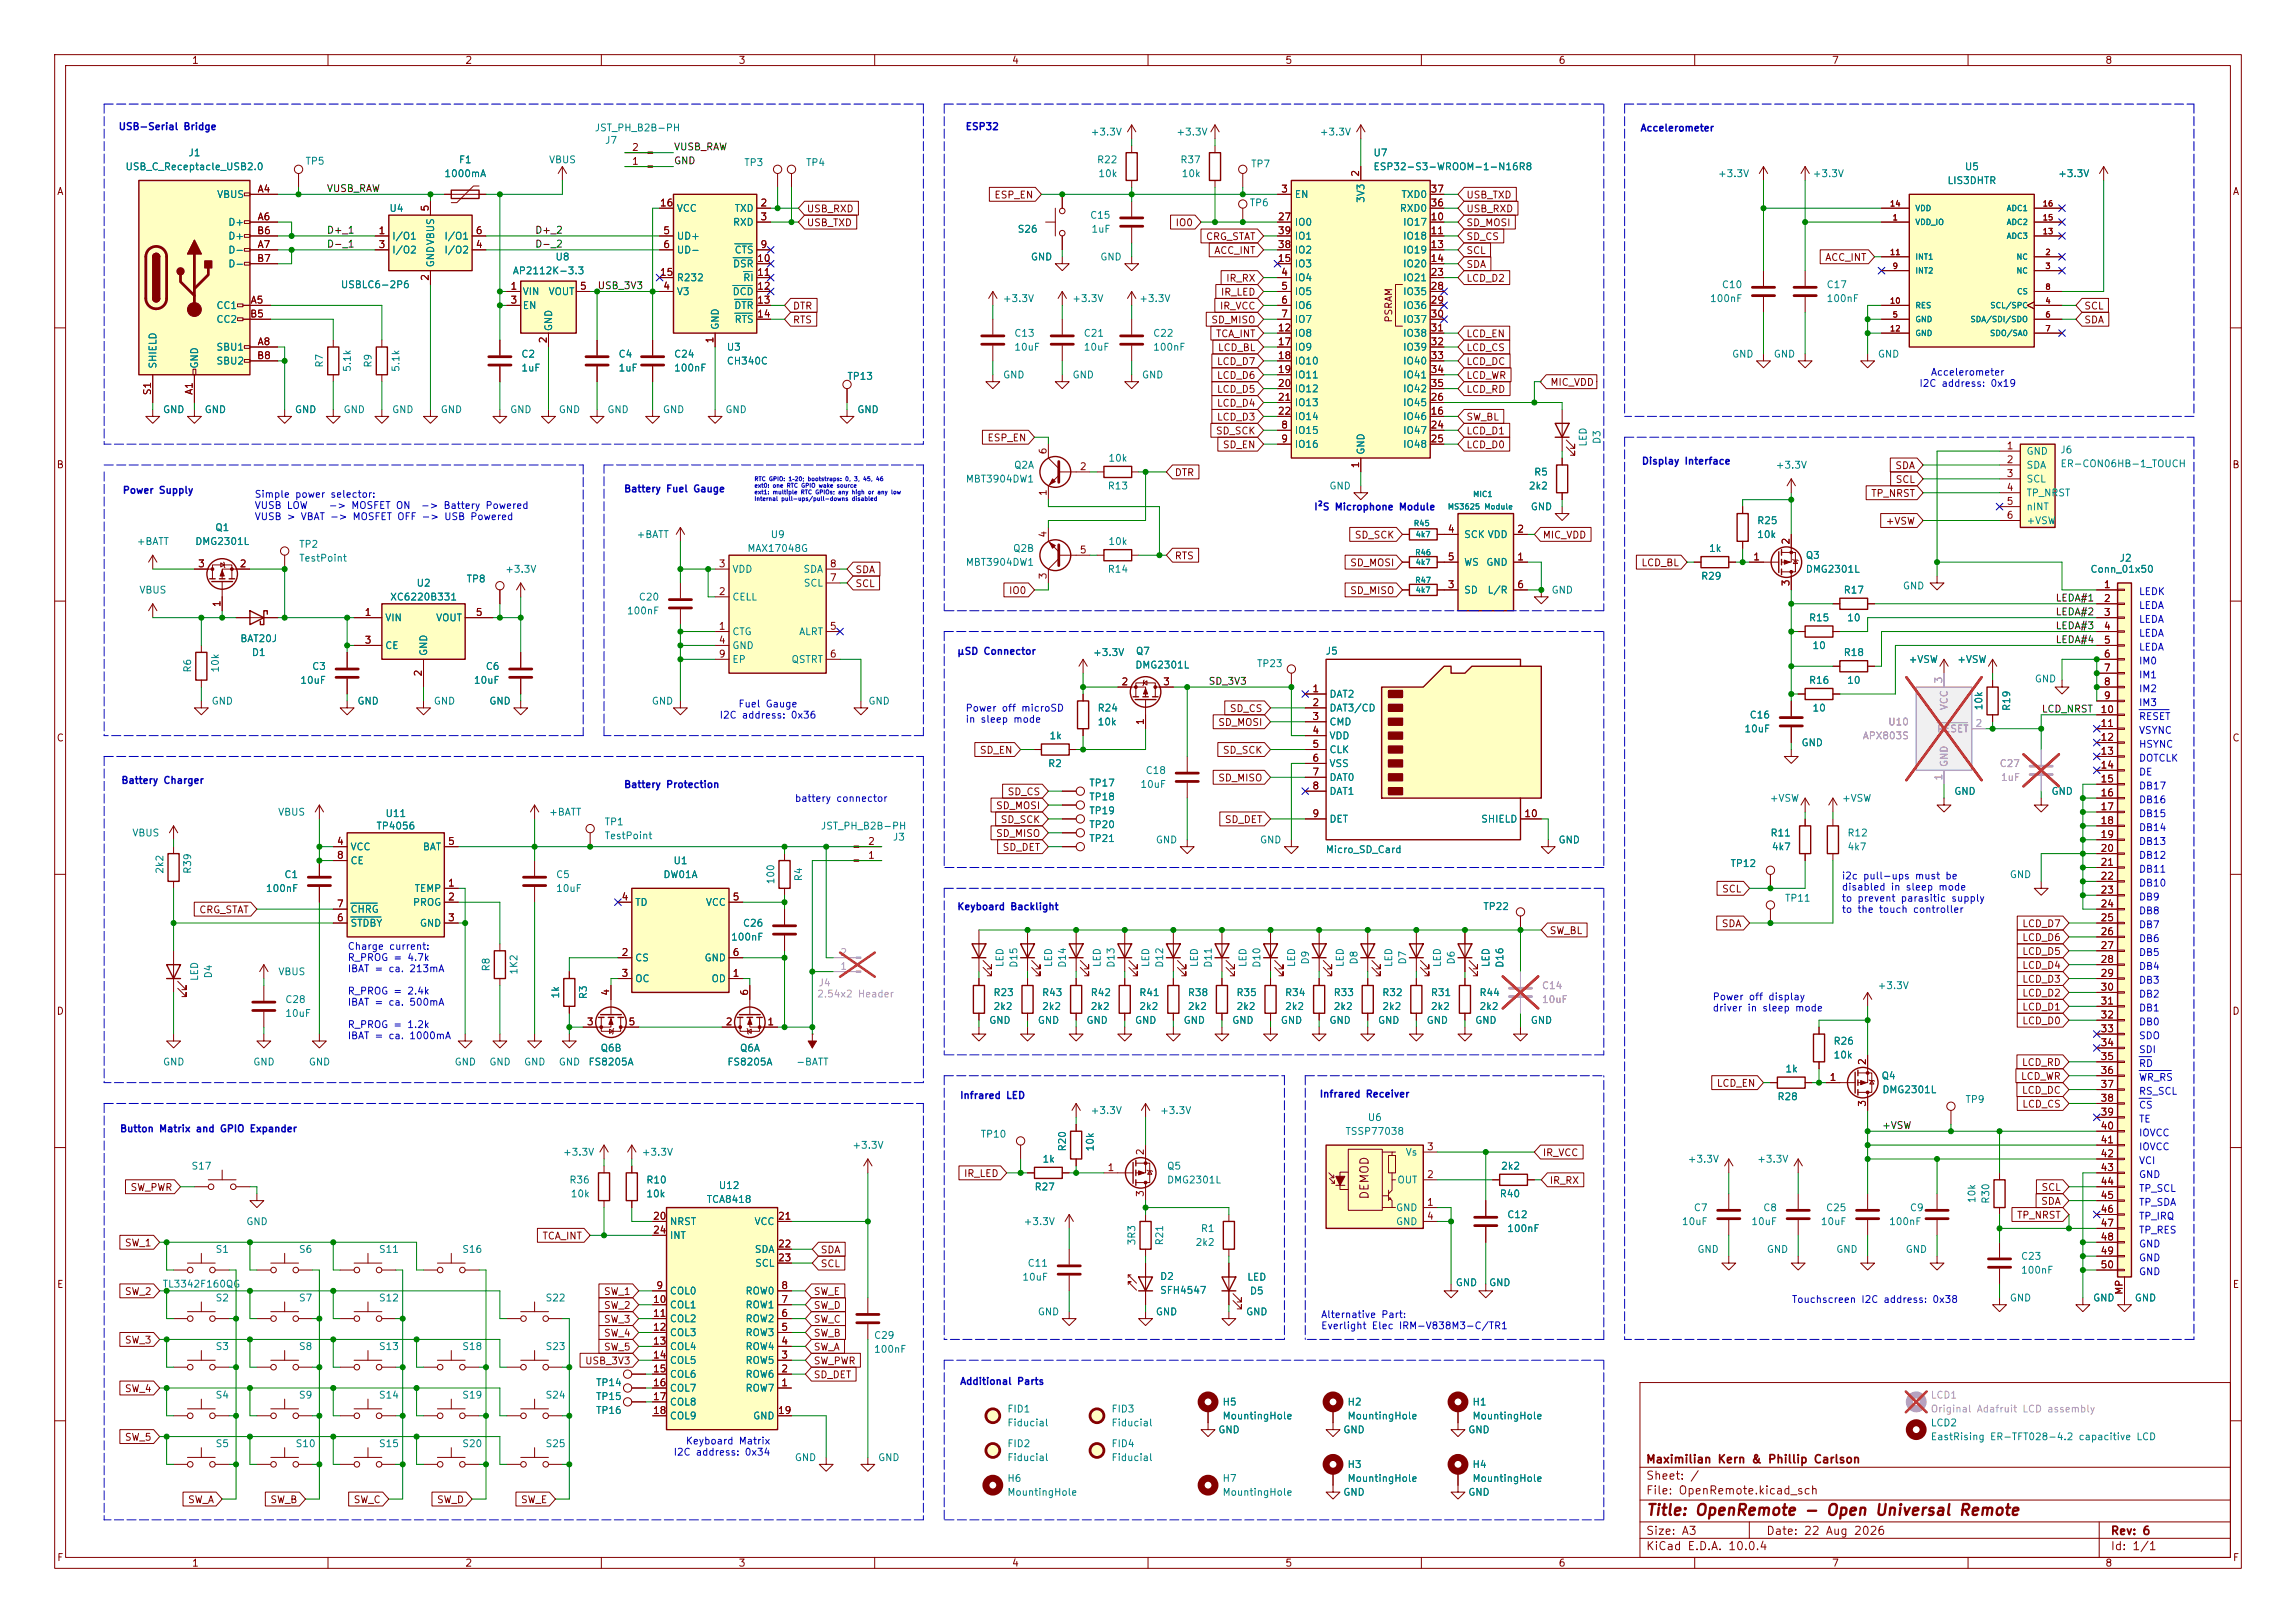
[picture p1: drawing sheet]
<svg xmlns="http://www.w3.org/2000/svg" width="420mm" height="297mm" viewBox="0 0 420 297" stroke-linecap="round" stroke-linejoin="round" font-family="sans-serif">
<defs><g id="words">
<text font-size="2" fill="#840000" x="301" y="277.8">Title: OpenRemote - Open Universal Remote</text>
<g font-size="1.5" fill="#840000">
<text x="250.7" y="219.6" transform="rotate(-90 250.7 219.6)">DEMOD</text>
<text x="301" y="268.1">Maximilian Kern &amp; Phillip Carlson</text>
<text x="301" y="273.8">File: OpenRemote.kicad_sch</text>
<text x="301" y="271.1">Sheet: /</text>
<text x="301" y="281.2">Size: A3</text>
<text x="323" y="281.2">Date: 22 Aug 2026</text>
<text x="386" y="281.2">Rev: 6</text>
<text x="301" y="284">KiCad E.D.A. 10.0.4</text>
<text x="386" y="284">Id: 1/1</text>
</g>
<g font-size="1.3" fill="#840000">
<text x="35" y="12">1</text>
<text x="85" y="12">2</text>
<text x="135" y="12">3</text>
<text x="185" y="12">4</text>
<text x="235" y="12">5</text>
<text x="285" y="12">6</text>
<text x="335" y="12">7</text>
<text x="385" y="12">8</text>
<text x="115.5" y="27.9">2</text>
<text x="10.3" y="36">A</text>
<text x="47" y="35.5">A4</text>
<text x="115.5" y="30.5">1</text>
<text x="234.2" y="35.5">3</text>
<text x="248.9" y="32.5" transform="rotate(-90 248.9 32.5)">2</text>
<text x="261.6" y="35.5">37</text>
<text x="408.3" y="36">A</text>
<text x="47" y="40.6">A6</text>
<text x="78.7" y="38.8" transform="rotate(-90 78.7 38.8)">5</text>
<text x="120.6" y="38.1">16</text>
<text x="139" y="38.1">2</text>
<text x="139" y="40.6">3</text>
<text x="147.5" y="39.2">USB_RXD</text>
<text x="147.5" y="41.7">USB_TXD</text>
<text x="181.8" y="36.6">ESP_EN</text>
<text x="214.9" y="41.7">IO0</text>
<text x="233.6" y="40.6">27</text>
<text x="261.6" y="40.6">10</text>
<text x="261.6" y="38.1">36</text>
<text x="268.1" y="41.7">SD_MOSI</text>
<text x="268.1" y="39.2">USB_RXD</text>
<text x="268.1" y="36.6">USB_TXD</text>
<text x="46.9" y="43.2">B6</text>
<text x="47" y="45.7">A7</text>
<text x="69.1" y="43.2">1</text>
<text x="69.1" y="45.7">3</text>
<text x="86.9" y="45.7">4</text>
<text x="86.9" y="43.2">6</text>
<text x="121.2" y="43.2">5</text>
<text x="121.2" y="45.7">6</text>
<text x="139" y="45.7">9</text>
<text x="220.5" y="44.2">CRG_STAT</text>
<text x="222" y="46.8">ACC_INT</text>
<text x="233.6" y="45.7">38</text>
<text x="233.6" y="43.2">39</text>
<text x="261.6" y="43.2">11</text>
<text x="261.6" y="45.7">13</text>
<text x="268.1" y="46.8">SCL</text>
<text x="268.1" y="44.2">SD_CS</text>
<text x="46.9" y="48.2">B7</text>
<text x="78.7" y="51.5" transform="rotate(-90 78.7 51.5)">2</text>
<text x="93.3" y="53.3">1</text>
<text x="106" y="53.3">5</text>
<text x="120.6" y="50.8">15</text>
<text x="121.2" y="53.3">4</text>
<text x="138.4" y="48.2">10</text>
<text x="138.4" y="50.8">11</text>
<text x="138.4" y="53.3">12</text>
<text x="224.2" y="51.9">IR_RX</text>
<text x="233.6" y="48.2">15</text>
<text x="234.2" y="50.8">4</text>
<text x="234.2" y="53.3">5</text>
<text x="261.6" y="48.2">14</text>
<text x="261.6" y="50.8">23</text>
<text x="261.6" y="53.3">28</text>
<text x="268.1" y="51.9">LCD_D2</text>
<text x="268.1" y="49.3">SDA</text>
<text x="333.8" y="48.1">ACC_INT</text>
<text x="45.6" y="58.4">B5</text>
<text x="45.7" y="55.9">A5</text>
<text x="93.3" y="55.9">3</text>
<text x="138.4" y="55.9">13</text>
<text x="138.4" y="58.4">14</text>
<text x="144.9" y="59.5">RTS</text>
<text x="144.9" y="56.9">DTR</text>
<text x="221.5" y="59.5">SD_MISO</text>
<text x="223" y="56.9">IR_VCC</text>
<text x="223.2" y="54.4">IR_LED</text>
<text x="234.2" y="55.9">6</text>
<text x="234.2" y="58.4">7</text>
<text x="255" y="59.1" transform="rotate(-90 255 59.1)">PSRAM</text>
<text x="261.6" y="55.9">29</text>
<text x="261.6" y="58.4">30</text>
<text x="381.2" y="56.9">SCL</text>
<text x="381.2" y="59.5">SDA</text>
<text x="47" y="63.5">A8</text>
<text x="100.3" y="62.9" transform="rotate(-90 100.3 62.9)">2</text>
<text x="130.8" y="62.9" transform="rotate(-90 130.8 62.9)">1</text>
<text x="222.3" y="62">TCA_INT</text>
<text x="222.7" y="64.6">LCD_BL</text>
<text x="233.6" y="60.9">12</text>
<text x="233.6" y="63.5">17</text>
<text x="261.6" y="60.9">31</text>
<text x="261.6" y="63.5">32</text>
<text x="268.1" y="64.6">LCD_CS</text>
<text x="268.1" y="62">LCD_EN</text>
<text x="46.9" y="66">B8</text>
<text x="222.5" y="69.6">LCD_D6</text>
<text x="222.5" y="67.1">LCD_D7</text>
<text x="233.6" y="66">18</text>
<text x="233.6" y="68.6">19</text>
<text x="233.6" y="71.1">20</text>
<text x="261.6" y="66">33</text>
<text x="261.6" y="68.6">34</text>
<text x="261.6" y="71.1">35</text>
<text x="268.1" y="67.1">LCD_DC</text>
<text x="268.1" y="69.6">LCD_WR</text>
<text x="283.5" y="70.9">MIC_VDD</text>
<text x="27.9" y="72.4" transform="rotate(-90 27.9 72.4)">S1</text>
<text x="35.5" y="72.4" transform="rotate(-90 35.5 72.4)">A1</text>
<text x="222.5" y="72.2">LCD_D5</text>
<text x="222.5" y="77.3">LCD_D3</text>
<text x="222.5" y="74.7">LCD_D4</text>
<text x="233.6" y="73.6">21</text>
<text x="233.6" y="76.2">22</text>
<text x="261.6" y="76.2">16</text>
<text x="261.6" y="73.6">26</text>
<text x="268.1" y="77.3">SW_BL</text>
<text x="268.1" y="72.2">LCD_RD</text>
<text x="180.5" y="81.1">ESP_EN</text>
<text x="191.7" y="83.3" transform="rotate(-90 191.7 83.3)">6</text>
<text x="222.3" y="79.8">SD_SCK</text>
<text x="223.6" y="82.3">SD_EN</text>
<text x="234.2" y="78.7">8</text>
<text x="234.2" y="81.3">9</text>
<text x="261.6" y="78.7">24</text>
<text x="261.6" y="81.3">25</text>
<text x="268.1" y="79.8">LCD_D1</text>
<text x="268.1" y="82.3">LCD_D0</text>
<text x="367" y="82.5">1</text>
<text x="10.3" y="86">B</text>
<text x="197.4" y="86.3">2</text>
<text x="214.8" y="87.4">DTR</text>
<text x="248.9" y="85.8" transform="rotate(-90 248.9 85.8)">1</text>
<text x="346.6" y="86.2">SDA</text>
<text x="346.7" y="88.7">SCL</text>
<text x="367" y="85.1">2</text>
<text x="367" y="87.6">3</text>
<text x="408.2" y="86">B</text>
<text x="191.7" y="90.9" transform="rotate(-90 191.7 90.9)">1</text>
<text x="342.2" y="91.2">TP_NRST</text>
<text x="367" y="90.1">4</text>
<text x="367" y="92.7">5</text>
<text x="367" y="95.2">6</text>
<text x="191.7" y="98.5" transform="rotate(-90 191.7 98.5)">4</text>
<text x="197.4" y="101.6">5</text>
<text x="247.7" y="98.9">SD_SCK</text>
<text x="264.7" y="97.8">4</text>
<text x="277.4" y="97.8">2</text>
<text x="282.1" y="98.9">MIC_VDD</text>
<text x="327.6" y="99.8" transform="rotate(-90 327.6 99.8)">2</text>
<text x="344.8" y="96.3">+VSW</text>
<text x="36.1" y="104.1">3</text>
<text x="43.7" y="104.1">2</text>
<text x="131.4" y="104.1">3</text>
<text x="151.7" y="106.7">7</text>
<text x="151.7" y="104.1">8</text>
<text x="156.4" y="105.2">SDA</text>
<text x="156.4" y="107.7">SCL</text>
<text x="191.7" y="106.1" transform="rotate(-90 191.7 106.1)">3</text>
<text x="214.8" y="102.7">RTS</text>
<text x="246.9" y="103.9">SD_MOSI</text>
<text x="264.7" y="107.9">3</text>
<text x="264.7" y="102.8">5</text>
<text x="277.4" y="102.8">1</text>
<text x="277.4" y="107.9">6</text>
<text x="300.1" y="103.9">LCD_BL</text>
<text x="320.6" y="102.8">1</text>
<text x="327.6" y="107.4" transform="rotate(-90 327.6 107.4)">3</text>
<text x="384.7" y="107.9">1</text>
<text x="40.6" y="111.2" transform="rotate(-90 40.6 111.2)">1</text>
<text x="66.6" y="113">1</text>
<text x="86.9" y="113">5</text>
<text x="131.4" y="109.2">2</text>
<text x="184.5" y="109">IO0</text>
<text x="246.9" y="109">SD_MISO</text>
<text x="384.7" y="110.5">2</text>
<text x="384.7" y="113">3</text>
<text x="66.6" y="118.1">3</text>
<text x="131.4" y="115.5">1</text>
<text x="131.4" y="118.1">4</text>
<text x="151.7" y="115.5">5</text>
<text x="384.7" y="115.5">4</text>
<text x="384.7" y="118.1">5</text>
<text x="77.4" y="123.9" transform="rotate(-90 77.4 123.9)">2</text>
<text x="131.4" y="120.6">9</text>
<text x="151.7" y="120.6">6</text>
<text x="205" y="125.7">2</text>
<text x="212.7" y="125.7">3</text>
<text x="384.7" y="120.6">6</text>
<text x="384.7" y="123.2">7</text>
<text x="384.7" y="125.7">8</text>
<text x="224.9" y="130.6">SD_CS</text>
<text x="240" y="127">1</text>
<text x="240" y="129.5">2</text>
<text x="384.1" y="130.8">10</text>
<text x="384.7" y="128.2">9</text>
<text x="10.3" y="136">C</text>
<text x="209.5" y="132.8" transform="rotate(-90 209.5 132.8)">1</text>
<text x="222.7" y="133.1">SD_MOSI</text>
<text x="240" y="132.1">3</text>
<text x="240" y="134.6">4</text>
<text x="240" y="137.1">5</text>
<text x="384.1" y="133.3">11</text>
<text x="384.1" y="135.9">12</text>
<text x="408.2" y="136">C</text>
<text x="179.1" y="138.2">SD_EN</text>
<text x="222.7" y="143.3">SD_MISO</text>
<text x="223.6" y="138.2">SD_SCK</text>
<text x="240" y="139.7">6</text>
<text x="240" y="142.2">7</text>
<text x="384.1" y="138.4">13</text>
<text x="384.1" y="140.9">14</text>
<text x="384.1" y="143.5">15</text>
<text x="182.1" y="148.4">SD_MOSI</text>
<text x="184.2" y="145.8">SD_CS</text>
<text x="240" y="144.8">8</text>
<text x="240" y="149.8">9</text>
<text x="278.7" y="149.8">10</text>
<text x="384.1" y="146">16</text>
<text x="384.1" y="148.6">17</text>
<text x="61.5" y="154.9">4</text>
<text x="81.8" y="154.9">5</text>
<text x="158.7" y="154.9">2</text>
<text x="182.1" y="153.5">SD_MISO</text>
<text x="182.9" y="150.9">SD_SCK</text>
<text x="223.9" y="150.9">SD_DET</text>
<text x="384.1" y="151.1">18</text>
<text x="384.1" y="153.6">19</text>
<text x="61.5" y="157.5">8</text>
<text x="158.7" y="157.5">1</text>
<text x="183.3" y="156">SD_DET</text>
<text x="384.1" y="156.2">20</text>
<text x="384.1" y="158.7">21</text>
<text x="384.1" y="161.3">22</text>
<text x="36.3" y="167.4">CRG_STAT</text>
<text x="61.5" y="166.3">7</text>
<text x="81.8" y="162.5">1</text>
<text x="81.8" y="165.1">2</text>
<text x="113.6" y="165.1">4</text>
<text x="133.9" y="165.1">5</text>
<text x="314.9" y="163.6">SCL</text>
<text x="384.1" y="163.8">23</text>
<text x="384.1" y="166.3">24</text>
<text x="61.5" y="168.9">6</text>
<text x="81.8" y="168.9">3</text>
<text x="283.4" y="171.2">SW_BL</text>
<text x="314.8" y="170">SDA</text>
<text x="369.8" y="172.5">LCD_D6</text>
<text x="369.8" y="170">LCD_D7</text>
<text x="384.1" y="168.9">25</text>
<text x="384.1" y="171.4">26</text>
<text x="384.1" y="174">27</text>
<text x="113.6" y="175.2">2</text>
<text x="113.6" y="179">3</text>
<text x="133.9" y="179">1</text>
<text x="133.9" y="175.2">6</text>
<text x="369.8" y="177.6">LCD_D4</text>
<text x="369.8" y="175.1">LCD_D5</text>
<text x="384.1" y="176.5">28</text>
<text x="384.1" y="179">29</text>
<text x="10.3" y="186">D</text>
<text x="111.7" y="182.3" transform="rotate(-90 111.7 182.3)">4</text>
<text x="137.1" y="182.3" transform="rotate(-90 137.1 182.3)">6</text>
<text x="369.8" y="180.1">LCD_D3</text>
<text x="369.8" y="185.2">LCD_D1</text>
<text x="369.8" y="182.7">LCD_D2</text>
<text x="384.1" y="181.6">30</text>
<text x="384.1" y="184.1">31</text>
<text x="408.2" y="186">D</text>
<text x="107.2" y="187.9">3</text>
<text x="114.9" y="187.9">5</text>
<text x="132.6" y="187.9">2</text>
<text x="140.3" y="187.9">1</text>
<text x="369.8" y="187.8">LCD_D0</text>
<text x="384.1" y="186.7">32</text>
<text x="384.1" y="189.2">33</text>
<text x="384.1" y="191.7">34</text>
<text x="341.6" y="195" transform="rotate(-90 341.6 195)">2</text>
<text x="369.6" y="197.9">LCD_WR</text>
<text x="369.8" y="195.4">LCD_RD</text>
<text x="384.1" y="194.3">35</text>
<text x="384.1" y="196.8">36</text>
<text x="313.9" y="199.2">LCD_EN</text>
<text x="334.6" y="198.1">1</text>
<text x="341.6" y="202.6" transform="rotate(-90 341.6 202.6)">3</text>
<text x="369.8" y="200.5">LCD_DC</text>
<text x="369.8" y="203">LCD_CS</text>
<text x="384.1" y="199.4">37</text>
<text x="384.1" y="201.9">38</text>
<text x="384.1" y="204.4">39</text>
<text x="384.1" y="207">40</text>
<text x="384.1" y="209.5">41</text>
<text x="176.2" y="215.7">IR_LED</text>
<text x="202.5" y="214.6">1</text>
<text x="209.5" y="211.5" transform="rotate(-90 209.5 211.5)">2</text>
<text x="260.9" y="215.9">2</text>
<text x="260.9" y="210.8">3</text>
<text x="282.1" y="211.9">IR_VCC</text>
<text x="384.1" y="212.1">42</text>
<text x="384.1" y="214.6">43</text>
<text x="23.8" y="218.2">SW_PWR</text>
<text x="209.5" y="219.1" transform="rotate(-90 209.5 219.1)">3</text>
<text x="260.9" y="221">1</text>
<text x="283.4" y="217">IR_RX</text>
<text x="373.3" y="220.8">SDA</text>
<text x="373.3" y="218.2">SCL</text>
<text x="384.1" y="217.1">44</text>
<text x="384.1" y="219.7">45</text>
<text x="99.1" y="227.1">TCA_INT</text>
<text x="119.3" y="223.5">20</text>
<text x="119.3" y="226">24</text>
<text x="142.2" y="223.5">21</text>
<text x="260.9" y="223.5">4</text>
<text x="368.8" y="223.3">TP_NRST</text>
<text x="384.1" y="222.2">46</text>
<text x="384.1" y="224.8">47</text>
<text x="384.1" y="227.3">48</text>
<text x="22.7" y="228.4">SW_1</text>
<text x="142.2" y="228.6">22</text>
<text x="142.2" y="231.1">23</text>
<text x="150" y="229.7">SDA</text>
<text x="150" y="232.2">SCL</text>
<text x="384.1" y="229.8">49</text>
<text x="384.1" y="232.4">50</text>
<text x="10.3" y="236">E</text>
<text x="22.7" y="237.3">SW_2</text>
<text x="110.4" y="237.3">SW_1</text>
<text x="110.4" y="239.8">SW_2</text>
<text x="119.3" y="238.7">10</text>
<text x="119.9" y="236.2">9</text>
<text x="142.8" y="238.7">7</text>
<text x="142.8" y="236.2">8</text>
<text x="148.7" y="239.8">SW_D</text>
<text x="148.7" y="237.3">SW_E</text>
<text x="388.6" y="237" transform="rotate(-90 388.6 237)">MP</text>
<text x="408.3" y="236">E</text>
<text x="110.4" y="244.9">SW_4</text>
<text x="110.4" y="242.4">SW_3</text>
<text x="119.3" y="241.3">11</text>
<text x="119.3" y="243.8">12</text>
<text x="142.8" y="243.8">5</text>
<text x="142.8" y="241.3">6</text>
<text x="148.7" y="242.4">SW_C</text>
<text x="148.7" y="244.9">SW_B</text>
<text x="22.7" y="246.2">SW_3</text>
<text x="106.9" y="250">USB_3V3</text>
<text x="110.4" y="247.4">SW_5</text>
<text x="119.3" y="246.4">13</text>
<text x="119.3" y="248.9">14</text>
<text x="119.3" y="251.4">15</text>
<text x="142.8" y="251.4">2</text>
<text x="142.8" y="248.9">3</text>
<text x="142.8" y="246.4">4</text>
<text x="148.7" y="250">SW_PWR</text>
<text x="148.7" y="247.4">SW_A</text>
<text x="22.7" y="255.1">SW_4</text>
<text x="119.3" y="254">16</text>
<text x="119.3" y="256.5">17</text>
<text x="142.8" y="254">1</text>
<text x="148.7" y="252.5">SD_DET</text>
<text x="22.7" y="264">SW_5</text>
<text x="119.3" y="259.1">18</text>
<text x="142.2" y="259.1">19</text>
<text x="34.3" y="275.4">SW_A</text>
<text x="49.3" y="275.4">SW_B</text>
<text x="64.6" y="275.4">SW_C</text>
<text x="79.8" y="275.4">SW_D</text>
<text x="95.2" y="275.4">SW_E</text>
<text x="10.3" y="286">F</text>
<text x="35" y="287">1</text>
<text x="85" y="287">2</text>
<text x="135" y="287">3</text>
<text x="185" y="287">4</text>
<text x="235" y="287">5</text>
<text x="285" y="287">6</text>
<text x="335" y="287">7</text>
<text x="385" y="287">8</text>
<text x="408.3" y="286">F</text>
</g>
<g font-size="1.3" fill="#0000c2">
<text x="21.6" y="24.1">USB-Serial Bridge</text>
<text x="176.5" y="24.1">ESP32</text>
<text x="300" y="24.4">Accelerometer</text>
<text x="351" y="71.1">I2C address: 0x19</text>
<text x="353.1" y="69.1">Accelerometer</text>
<text x="300.2" y="85.3">Display Interface</text>
<text x="22.4" y="90.7">Power Supply</text>
<text x="46.5" y="91.4">Simple power selector:</text>
<text x="46.5" y="93.4">VUSB LOW</text>
<text x="46.5" y="95.5">VUSB &gt; VBAT -&gt; MOSFET OFF -&gt; USB Powered</text>
<text x="60" y="93.4">-&gt; MOSFET ON</text>
<text x="76.9" y="93.4">-&gt; Battery Powered</text>
<text x="114" y="90.4">Battery Fuel Gauge</text>
<text x="240.3" y="93.7">I²S Microphone Module</text>
<text x="391.2" y="111.7">LEDA</text>
<text x="391.2" y="109.2">LEDK</text>
<text x="391.2" y="116.8">LEDA</text>
<text x="391.2" y="119.4">LEDA</text>
<text x="391.2" y="114.3">LEDA</text>
<text x="175" y="120.1">µSD Connector</text>
<text x="391.2" y="121.9">IM0</text>
<text x="391.2" y="124.4">IM1</text>
<text x="131.5" y="131.8">I2C address: 0x36</text>
<text x="135" y="129.8">Fuel Gauge</text>
<text x="176.5" y="130.5">Power off microSD</text>
<text x="391.2" y="129.5">IM3</text>
<text x="391.2" y="127">IM2</text>
<text x="176.5" y="132.6">in sleep mode</text>
<text x="391.2" y="137.1">HSYNC</text>
<text x="391.2" y="134.6">VSYNC</text>
<text x="391.2" y="132.1">RESET</text>
<text x="22.1" y="143.7">Battery Charger</text>
<text x="391.2" y="139.7">DOTCLK</text>
<text x="391.2" y="142.2">DE</text>
<text x="114" y="144.5">Battery Protection</text>
<text x="145.3" y="147">battery connector</text>
<text x="391.2" y="149.8">DB15</text>
<text x="391.2" y="144.8">DB17</text>
<text x="391.2" y="147.3">DB16</text>
<text x="391.2" y="154.9">DB13</text>
<text x="391.2" y="152.4">DB14</text>
<text x="336.8" y="161.2">i2c pull-ups must be</text>
<text x="391.2" y="160">DB11</text>
<text x="391.2" y="157.5">DB12</text>
<text x="175" y="166.9">Keyboard Backlight</text>
<text x="336.8" y="163.3">disabled in sleep mode</text>
<text x="336.8" y="165.3">to prevent parasitic supply</text>
<text x="336.8" y="167.4">to the touch controller</text>
<text x="391.2" y="167.6">DB8</text>
<text x="391.2" y="165.1">DB9</text>
<text x="391.2" y="162.5">DB10</text>
<text x="391.2" y="172.7">DB6</text>
<text x="391.2" y="170.2">DB7</text>
<text x="63.5" y="174.1">Charge current:</text>
<text x="63.5" y="176.2">R_PROG = 4.7k</text>
<text x="63.5" y="178.2">IBAT = ca. 213mA</text>
<text x="391.2" y="177.8">DB4</text>
<text x="391.2" y="175.2">DB5</text>
<text x="63.5" y="182.3">R_PROG = 2.4k</text>
<text x="63.5" y="184.3">IBAT = ca. 500mA</text>
<text x="313.2" y="183.4">Power off display</text>
<text x="313.2" y="185.4">driver in sleep mode</text>
<text x="391.2" y="185.4">DB1</text>
<text x="391.2" y="180.3">DB3</text>
<text x="391.2" y="182.9">DB2</text>
<text x="63.5" y="188.4">R_PROG = 1.2k</text>
<text x="63.5" y="190.5">IBAT = ca. 1000mA</text>
<text x="391.2" y="187.9">DB0</text>
<text x="391.2" y="190.5">SDO</text>
<text x="391.2" y="195.6">RD</text>
<text x="391.2" y="193">SDI</text>
<text x="175.5" y="201.4">Infrared LED</text>
<text x="241.3" y="201.1">Infrared Receiver</text>
<text x="391.2" y="203.2">CS</text>
<text x="391.2" y="200.6">RS_SCL</text>
<text x="391.2" y="198.1">WR_RS</text>
<text x="21.8" y="207.5">Button Matrix and GPIO Expander</text>
<text x="391.2" y="208.3">IOVCC</text>
<text x="391.2" y="205.7">TE</text>
<text x="391.2" y="215.9">GND</text>
<text x="391.2" y="213.3">VCI</text>
<text x="391.2" y="210.8">IOVCC</text>
<text x="391.2" y="218.4">TP_SCL</text>
<text x="391.2" y="221">TP_SDA</text>
<text x="391.2" y="223.5">TP_IRQ</text>
<text x="391.2" y="226">TP_RES</text>
<text x="391.2" y="228.6">GND</text>
<text x="391.2" y="231.1">GND</text>
<text x="391.2" y="233.7">GND</text>
<text x="327.7" y="238.7">Touchscreen I2C address: 0x38</text>
<text x="241.6" y="241.5">Alternative Part:</text>
<text x="241.6" y="243.6">Everlight Elec IRM-V838M3-C/TR1</text>
<text x="175.5" y="253.7">Additional Parts</text>
<text x="123.1" y="266.7">I2C address: 0x34</text>
<text x="125.3" y="264.6">Keyboard Matrix</text>
</g>
<g font-size="1.3" fill="#008484">
<text x="34.4" y="28.9">J1</text>
<text x="108.7" y="24.3">JST_PH_B2B-PH</text>
<text x="110.6" y="26.6">J7</text>
<text x="199.4" y="25.1">+3.3V</text>
<text x="215.1" y="25.1">+3.3V</text>
<text x="241.3" y="25.1">+3.3V</text>
<text x="251.1" y="28.9">U7</text>
<text x="22.8" y="31.5">USB_C_Receptacle_USB2.0</text>
<text x="55.8" y="30.4">TP5</text>
<text x="81.2" y="32.7">1000mA</text>
<text x="83.8" y="30.2">F1</text>
<text x="100.3" y="30.2">VBUS</text>
<text x="136" y="30.7">TP3</text>
<text x="147.3" y="30.7">TP4</text>
<text x="200.6" y="30.2">R22</text>
<text x="200.8" y="32.7">10k</text>
<text x="215.8" y="30.2">R37</text>
<text x="216" y="32.7">10k</text>
<text x="228.7" y="30.9">TP7</text>
<text x="251.1" y="31.5">ESP32-S3-WROOM-1-N16R8</text>
<text x="314.1" y="32.7">+3.3V</text>
<text x="331.5" y="32.7">+3.3V</text>
<text x="356.1" y="34">LIS3DHTR</text>
<text x="359.3" y="31.5">U5</text>
<text x="376.4" y="32.7">+3.3V</text>
<text x="39.6" y="36.5">VBUS</text>
<text x="41.7" y="41.6">D+</text>
<text x="71.1" y="39.1">U4</text>
<text x="123.7" y="39.1">VCC</text>
<text x="134" y="41.6">RXD</text>
<text x="134.3" y="39.1">TXD</text>
<text x="199.3" y="40.3">C15</text>
<text x="228.5" y="38.1">TP6</text>
<text x="236.7" y="36.5">EN</text>
<text x="236.7" y="41.6">IO0</text>
<text x="249.9" y="37.2" transform="rotate(-90 249.9 37.2)">3V3</text>
<text x="255.9" y="39.1">RXD0</text>
<text x="256.3" y="36.5">TXD0</text>
<text x="256.6" y="41.6">IO17</text>
<text x="41.7" y="46.7">D-</text>
<text x="41.7" y="44.2">D+</text>
<text x="71.6" y="44.2">I/O1</text>
<text x="71.6" y="46.7">I/O2</text>
<text x="81.2" y="46.7">I/O2</text>
<text x="81.2" y="44.2">I/O1</text>
<text x="101.5" y="48">U8</text>
<text x="123.7" y="44.2">UD+</text>
<text x="123.7" y="46.7">UD-</text>
<text x="134.3" y="46.7">CTS</text>
<text x="186" y="42.9">S26</text>
<text x="188.5" y="48">GND</text>
<text x="199.5" y="42.9">1uF</text>
<text x="201.2" y="48">GND</text>
<text x="236.7" y="46.7">IO2</text>
<text x="236.7" y="44.2">IO1</text>
<text x="256.6" y="44.2">IO18</text>
<text x="256.6" y="46.7">IO19</text>
<text x="41.7" y="49.2">D-</text>
<text x="62.2" y="53">USBLC6-2P6</text>
<text x="79.7" y="49" transform="rotate(-90 79.7 49)">GNDVBUS</text>
<text x="93.7" y="50.5">AP2112K-3.3</text>
<text x="123.7" y="51.8">R232</text>
<text x="134" y="49.2">DSR</text>
<text x="135.8" y="51.8">RI</text>
<text x="236.7" y="51.8">IO4</text>
<text x="236.7" y="49.2">IO3</text>
<text x="256.6" y="49.2">IO20</text>
<text x="256.6" y="51.8">IO21</text>
<text x="314.9" y="53">C10</text>
<text x="334" y="53">C17</text>
<text x="39.5" y="56.9">CC1</text>
<text x="39.5" y="59.4">CC2</text>
<text x="95.5" y="54.3">VIN</text>
<text x="95.5" y="56.9">EN</text>
<text x="100.2" y="54.3">VOUT</text>
<text x="123.7" y="54.3">V3</text>
<text x="133.9" y="54.3">DCD</text>
<text x="134.2" y="56.9">DTR</text>
<text x="134.3" y="59.4">RTS</text>
<text x="183.3" y="55.6">+3.3V</text>
<text x="196" y="55.6">+3.3V</text>
<text x="208.3" y="55.6">+3.3V</text>
<text x="236.7" y="54.3">IO5</text>
<text x="236.7" y="56.9">IO6</text>
<text x="236.7" y="59.4">IO7</text>
<text x="256.6" y="54.3">IO35</text>
<text x="256.6" y="56.9">IO36</text>
<text x="256.6" y="59.4">IO37</text>
<text x="312.7" y="55.6">100nF</text>
<text x="334" y="55.6">100nF</text>
<text x="39.5" y="64.5">SBU1</text>
<text x="95.3" y="65.7">C2</text>
<text x="101.3" y="60.7" transform="rotate(-90 101.3 60.7)">GND</text>
<text x="113" y="65.7">C4</text>
<text x="123.2" y="65.7">C24</text>
<text x="131.8" y="60.5" transform="rotate(-90 131.8 60.5)">GND</text>
<text x="132.8" y="64.5">U3</text>
<text x="185.4" y="61.9">C13</text>
<text x="185.4" y="64.5">10uF</text>
<text x="198.1" y="61.9">C21</text>
<text x="198.1" y="64.5">10uF</text>
<text x="210.8" y="64.5">100nF</text>
<text x="210.8" y="61.9">C22</text>
<text x="236.7" y="61.9">IO8</text>
<text x="236.7" y="64.5">IO9</text>
<text x="256.6" y="61.9">IO38</text>
<text x="256.6" y="64.5">IO39</text>
<text x="316.7" y="65.7">GND</text>
<text x="324.4" y="65.7">GND</text>
<text x="343.4" y="65.7">GND</text>
<text x="28.9" y="67.6" transform="rotate(-90 28.9 67.6)">SHIELD</text>
<text x="36.5" y="67.6" transform="rotate(-90 36.5 67.6)">GND</text>
<text x="39.5" y="67">SBU2</text>
<text x="59.4" y="67.4" transform="rotate(-90 59.4 67.4)">R7</text>
<text x="64.5" y="68.2" transform="rotate(-90 64.5 68.2)">5.1k</text>
<text x="68.3" y="67.4" transform="rotate(-90 68.3 67.4)">R9</text>
<text x="73.4" y="68.2" transform="rotate(-90 73.4 68.2)">5.1k</text>
<text x="95.3" y="68.3">1uF</text>
<text x="113" y="68.3">1uF</text>
<text x="123.2" y="68.3">100nF</text>
<text x="132.8" y="67">CH340C</text>
<text x="154.9" y="69.8">TP13</text>
<text x="183.4" y="69.6">GND</text>
<text x="196.1" y="69.6">GND</text>
<text x="208.8" y="69.6">GND</text>
<text x="236.7" y="67">IO10</text>
<text x="236.7" y="69.6">IO11</text>
<text x="256.6" y="67">IO40</text>
<text x="256.6" y="69.6">IO41</text>
<text x="29.7" y="75.9">GND</text>
<text x="37.3" y="75.9">GND</text>
<text x="53.8" y="75.9">GND</text>
<text x="62.7" y="75.9">GND</text>
<text x="71.6" y="75.9">GND</text>
<text x="80.5" y="75.9">GND</text>
<text x="93.2" y="75.9">GND</text>
<text x="102.1" y="75.9">GND</text>
<text x="111" y="75.9">GND</text>
<text x="121.2" y="75.9">GND</text>
<text x="132.6" y="75.9">GND</text>
<text x="156.7" y="75.9">GND</text>
<text x="236.7" y="72.1">IO12</text>
<text x="236.7" y="74.6">IO13</text>
<text x="236.7" y="77.2">IO14</text>
<text x="256.6" y="77.2">IO46</text>
<text x="256.6" y="74.6">IO45</text>
<text x="256.6" y="72.1">IO42</text>
<text x="236.7" y="79.7">IO15</text>
<text x="236.7" y="82.3">IO16</text>
<text x="249.9" y="83.3" transform="rotate(-90 249.9 83.3)">GND</text>
<text x="256.6" y="79.7">IO47</text>
<text x="256.6" y="82.3">IO48</text>
<text x="290.5" y="81.8" transform="rotate(-90 290.5 81.8)">LED</text>
<text x="293.1" y="81.4" transform="rotate(-90 293.1 81.4)">D3</text>
<text x="370.6" y="83.5">GND</text>
<text x="376.8" y="83.3">J6</text>
<text x="176.6" y="88.6">MBT3904DW1</text>
<text x="185.4" y="86.1">Q2A</text>
<text x="202.5" y="89.9">R13</text>
<text x="202.6" y="84.8">10k</text>
<text x="243.1" y="89.9">GND</text>
<text x="279.5" y="89.9">2k2</text>
<text x="280.5" y="87.3">R5</text>
<text x="324.7" y="86.1">+3.3V</text>
<text x="370.6" y="86.1">SDA</text>
<text x="370.6" y="88.6">SCL</text>
<text x="376.8" y="85.8">ER-CON06HB-1_TOUCH</text>
<text x="279.9" y="93.7">GND</text>
<text x="370.6" y="91.1">TP_NRST</text>
<text x="370.6" y="93.7">nINT</text>
<text x="24.9" y="100">+BATT</text>
<text x="35.6" y="100">DMG2301L</text>
<text x="39.3" y="97.5">Q1</text>
<text x="54.6" y="100.5">TP2</text>
<text x="116.3" y="98.8">+BATT</text>
<text x="136.6" y="101.3">MAX17048G</text>
<text x="140.9" y="98.8">U9</text>
<text x="185.2" y="101.3">Q2B</text>
<text x="202.6" y="100">10k</text>
<text x="267.7" y="98.8">SCK VDD</text>
<text x="312.5" y="101.3">1k</text>
<text x="321.3" y="98.8">10k</text>
<text x="321.3" y="96.2">R25</text>
<text x="370.6" y="96.2">+VSW</text>
<text x="54.6" y="103.1">TestPoint</text>
<text x="76.1" y="107.7">U2</text>
<text x="85.2" y="106.9">TP8</text>
<text x="92.3" y="105.1">+3.3V</text>
<text x="133.9" y="105.1">VDD</text>
<text x="146.9" y="105.1">SDA</text>
<text x="146.9" y="107.7">SCL</text>
<text x="176.6" y="103.8">MBT3904DW1</text>
<text x="202.5" y="105.1">R14</text>
<text x="267.7" y="103.8">WS</text>
<text x="271.8" y="103.8">GND</text>
<text x="311.1" y="106.4">R29</text>
<text x="330.2" y="105.1">DMG2301L</text>
<text x="330.2" y="102.6">Q3</text>
<text x="382.3" y="105.1">Conn_01x50</text>
<text x="387.6" y="103.1">J2</text>
<text x="25.4" y="108.9">VBUS</text>
<text x="71.3" y="110.2">XC6220B331</text>
<text x="114.6" y="112.7">100nF</text>
<text x="116.7" y="110.2">C20</text>
<text x="133.9" y="110.2">CELL</text>
<text x="267.7" y="108.9">SD</text>
<text x="272" y="108.9">L/R</text>
<text x="283.7" y="108.9">GND</text>
<text x="337.1" y="108.9">R17</text>
<text x="348" y="108.2">GND</text>
<text x="43.8" y="117.8">BAT20J</text>
<text x="70.4" y="114">VIN</text>
<text x="70.4" y="119.1">CE</text>
<text x="79.7" y="114">VOUT</text>
<text x="133.9" y="116.5">CTG</text>
<text x="133.9" y="119.1">GND</text>
<text x="146.1" y="116.5">ALRT</text>
<text x="330.8" y="114">R15</text>
<text x="331.4" y="119.1">10</text>
<text x="337.8" y="114">10</text>
<text x="35.3" y="123.2" transform="rotate(-90 35.3 123.2)">R6</text>
<text x="40.3" y="123.2" transform="rotate(-90 40.3 123.2)">10k</text>
<text x="46" y="120.4">D1</text>
<text x="54.8" y="125.4">10uF</text>
<text x="57" y="122.9">C3</text>
<text x="78.4" y="120.1" transform="rotate(-90 78.4 120.1)">GND</text>
<text x="86.6" y="125.4">10uF</text>
<text x="88.7" y="122.9">C6</text>
<text x="133.9" y="121.6">EP</text>
<text x="144.7" y="121.6">QSTRT</text>
<text x="199.8" y="120.4">+3.3V</text>
<text x="207.6" y="122.6">DMG2301L</text>
<text x="207.7" y="120.1">Q7</text>
<text x="229.8" y="122.4">TP23</text>
<text x="242.4" y="120.1">J5</text>
<text x="330.8" y="125.4">R16</text>
<text x="337.1" y="120.4">R18</text>
<text x="337.8" y="125.4">10</text>
<text x="349" y="121.6">+VSW</text>
<text x="357.9" y="121.6">+VSW</text>
<text x="372.1" y="125.2">GND</text>
<text x="38.6" y="129.2">GND</text>
<text x="65.3" y="129.2">GND</text>
<text x="79.2" y="129.2">GND</text>
<text x="89.4" y="129.2">GND</text>
<text x="119.1" y="129.2">GND</text>
<text x="158.7" y="129.2">GND</text>
<text x="200.7" y="130.5">R24</text>
<text x="243.1" y="128">DAT2</text>
<text x="243.1" y="130.5">DAT3/CD</text>
<text x="319.9" y="131.8">C16</text>
<text x="331.4" y="130.5">10</text>
<text x="362.9" y="130.1" transform="rotate(-90 362.9 130.1)">10k</text>
<text x="368" y="130.2" transform="rotate(-90 368 130.2)">R19</text>
<text x="191.9" y="135.6">1k</text>
<text x="200.7" y="133.1">10k</text>
<text x="243.1" y="133.1">CMD</text>
<text x="243.1" y="135.6">VDD</text>
<text x="319" y="134.3">10uF</text>
<text x="329.4" y="136.9">GND</text>
<text x="191.6" y="140.7">R2</text>
<text x="209.5" y="141.9">C18</text>
<text x="243.1" y="138.1">CLK</text>
<text x="243.1" y="140.7">VSS</text>
<text x="243.1" y="143.2">DAT0</text>
<text x="50.8" y="149.6">VBUS</text>
<text x="70.4" y="149.8">U11</text>
<text x="100.3" y="149.6">+BATT</text>
<text x="199.1" y="149.3">TP19</text>
<text x="199.1" y="146.8">TP18</text>
<text x="199.1" y="144.2">TP17</text>
<text x="208.5" y="144.5">10uF</text>
<text x="243.1" y="145.8">DAT1</text>
<text x="323.6" y="147">+VSW</text>
<text x="336.8" y="147">+VSW</text>
<text x="357.4" y="145.8">GND</text>
<text x="375.2" y="145.8">GND</text>
<text x="24.1" y="153.4">VBUS</text>
<text x="64" y="155.9">VCC</text>
<text x="68.8" y="152.1">TP4056</text>
<text x="77.2" y="155.9">BAT</text>
<text x="110.5" y="151.3">TP1</text>
<text x="110.5" y="153.9">TestPoint</text>
<text x="150" y="152.1">JST_PH_B2B-PH</text>
<text x="163.2" y="154.1">J3</text>
<text x="199.1" y="151.8">TP20</text>
<text x="199.1" y="154.4">TP21</text>
<text x="211.3" y="154.6">GND</text>
<text x="230.4" y="154.6">GND</text>
<text x="243.1" y="150.8">DET</text>
<text x="270.8" y="150.8">SHIELD</text>
<text x="285" y="154.6">GND</text>
<text x="323.8" y="153.4">R11</text>
<text x="324" y="155.9">4k7</text>
<text x="337.8" y="155.9">4k7</text>
<text x="337.8" y="153.4">R12</text>
<text x="30.2" y="160" transform="rotate(-90 30.2 160)">2k2</text>
<text x="35.3" y="160" transform="rotate(-90 35.3 160)">R39</text>
<text x="51.9" y="161">C1</text>
<text x="64" y="158.5">CE</text>
<text x="101.6" y="161">C5</text>
<text x="121.2" y="161">DW01A</text>
<text x="123.1" y="158.5">U1</text>
<text x="141.9" y="161.9" transform="rotate(-90 141.9 161.9)">100</text>
<text x="147" y="161.4" transform="rotate(-90 147 161.4)">R4</text>
<text x="242.4" y="156.4">Micro_SD_Card</text>
<text x="316.4" y="159">TP12</text>
<text x="367.5" y="161">GND</text>
<text x="48.5" y="163.5">100nF</text>
<text x="64" y="167.3">CHRG</text>
<text x="75.4" y="166.1">PROG</text>
<text x="75.7" y="163.5">TEMP</text>
<text x="101.6" y="163.5">10uF</text>
<text x="116.1" y="166.1">TD</text>
<text x="129" y="166.1">VCC</text>
<text x="271.2" y="166.8">TP22</text>
<text x="326.4" y="165.3">TP11</text>
<text x="64" y="169.9">STDBY</text>
<text x="76.7" y="169.9">GND</text>
<text x="133.6" y="172.4">100nF</text>
<text x="135.8" y="169.9">C26</text>
<text x="36.5" y="179.6" transform="rotate(-90 36.5 179.6)">LED</text>
<text x="39.1" y="179.1" transform="rotate(-90 39.1 179.1)">D4</text>
<text x="50.8" y="178.8">VBUS</text>
<text x="89.9" y="177.9" transform="rotate(-90 89.9 177.9)">R8</text>
<text x="95" y="178.5" transform="rotate(-90 95 178.5)">1K2</text>
<text x="116.1" y="176.2">CS</text>
<text x="128.8" y="176.2">GND</text>
<text x="183.9" y="177.1" transform="rotate(-90 183.9 177.1)">LED</text>
<text x="186.4" y="177.2" transform="rotate(-90 186.4 177.2)">D15</text>
<text x="192.7" y="177.1" transform="rotate(-90 192.7 177.1)">LED</text>
<text x="195.3" y="177.2" transform="rotate(-90 195.3 177.2)">D14</text>
<text x="201.6" y="177.1" transform="rotate(-90 201.6 177.1)">LED</text>
<text x="204.2" y="177.2" transform="rotate(-90 204.2 177.2)">D13</text>
<text x="210.5" y="177.1" transform="rotate(-90 210.5 177.1)">LED</text>
<text x="213.1" y="177.2" transform="rotate(-90 213.1 177.2)">D12</text>
<text x="219.4" y="177.1" transform="rotate(-90 219.4 177.1)">LED</text>
<text x="222" y="177.2" transform="rotate(-90 222 177.2)">D11</text>
<text x="228.3" y="177.1" transform="rotate(-90 228.3 177.1)">LED</text>
<text x="230.8" y="177.2" transform="rotate(-90 230.8 177.2)">D10</text>
<text x="237.2" y="177.1" transform="rotate(-90 237.2 177.1)">LED</text>
<text x="239.7" y="176.6" transform="rotate(-90 239.7 176.6)">D9</text>
<text x="246.1" y="177.1" transform="rotate(-90 246.1 177.1)">LED</text>
<text x="248.6" y="176.6" transform="rotate(-90 248.6 176.6)">D8</text>
<text x="255" y="177.1" transform="rotate(-90 255 177.1)">LED</text>
<text x="257.5" y="176.6" transform="rotate(-90 257.5 176.6)">D7</text>
<text x="263.9" y="177.1" transform="rotate(-90 263.9 177.1)">LED</text>
<text x="266.4" y="176.6" transform="rotate(-90 266.4 176.6)">D6</text>
<text x="272.8" y="177.1" transform="rotate(-90 272.8 177.1)">LED</text>
<text x="275.3" y="177.2" transform="rotate(-90 275.3 177.2)">D16</text>
<text x="52.1" y="183.9">C28</text>
<text x="102.6" y="182.8" transform="rotate(-90 102.6 182.8)">1k</text>
<text x="107.7" y="183" transform="rotate(-90 107.7 183)">R3</text>
<text x="116.1" y="180">OC</text>
<text x="130" y="180">OD</text>
<text x="181.6" y="185.1">2k2</text>
<text x="181.6" y="182.6">R23</text>
<text x="190.5" y="185.1">2k2</text>
<text x="190.5" y="182.6">R43</text>
<text x="199.4" y="185.1">2k2</text>
<text x="199.4" y="182.6">R42</text>
<text x="208.3" y="185.1">2k2</text>
<text x="208.3" y="182.6">R41</text>
<text x="217.2" y="185.1">2k2</text>
<text x="217.2" y="182.6">R38</text>
<text x="226.1" y="185.1">2k2</text>
<text x="226.1" y="182.6">R35</text>
<text x="235" y="185.1">2k2</text>
<text x="235" y="182.6">R34</text>
<text x="243.8" y="185.1">2k2</text>
<text x="243.8" y="182.6">R33</text>
<text x="252.7" y="185.1">2k2</text>
<text x="252.7" y="182.6">R32</text>
<text x="261.6" y="185.1">2k2</text>
<text x="261.6" y="182.6">R31</text>
<text x="270.5" y="185.1">2k2</text>
<text x="270.5" y="182.6">R44</text>
<text x="343.4" y="181.3">+3.3V</text>
<text x="52.1" y="186.4">10uF</text>
<text x="180.8" y="187.7">GND</text>
<text x="189.7" y="187.7">GND</text>
<text x="198.6" y="187.7">GND</text>
<text x="207.5" y="187.7">GND</text>
<text x="216.4" y="187.7">GND</text>
<text x="225.3" y="187.7">GND</text>
<text x="234.2" y="187.7">GND</text>
<text x="243.1" y="187.7">GND</text>
<text x="252" y="187.7">GND</text>
<text x="260.9" y="187.7">GND</text>
<text x="269.7" y="187.7">GND</text>
<text x="279.9" y="187.7">GND</text>
<text x="335.3" y="191.5">R26</text>
<text x="29.7" y="195.3">GND</text>
<text x="46.2" y="195.3">GND</text>
<text x="56.4" y="195.3">GND</text>
<text x="83.1" y="195.3">GND</text>
<text x="89.4" y="195.3">GND</text>
<text x="95.8" y="195.3">GND</text>
<text x="102.1" y="195.3">GND</text>
<text x="107.5" y="195.3">FS8205A</text>
<text x="109.8" y="192.7">Q6B</text>
<text x="132.9" y="195.3">FS8205A</text>
<text x="135.2" y="192.7">Q6A</text>
<text x="145.6" y="195.3">-BATT</text>
<text x="326.5" y="196.6">1k</text>
<text x="335.3" y="194">10k</text>
<text x="344.1" y="197.8">Q4</text>
<text x="325" y="201.6">R28</text>
<text x="344.2" y="200.4">DMG2301L</text>
<text x="359.4" y="202.1">TP9</text>
<text x="179.3" y="208.5">TP10</text>
<text x="199.4" y="204.2">+3.3V</text>
<text x="212.1" y="204.2">+3.3V</text>
<text x="246" y="208">TSSP77038</text>
<text x="250.1" y="205.4">U6</text>
<text x="34.9" y="214.3">S17</text>
<text x="102.9" y="211.8">+3.3V</text>
<text x="117.3" y="211.8">+3.3V</text>
<text x="155.8" y="210.5">+3.3V</text>
<text x="190.6" y="213.1">1k</text>
<text x="195.3" y="210.8" transform="rotate(-90 195.3 210.8)">R20</text>
<text x="200.4" y="210.8" transform="rotate(-90 200.4 210.8)">10k</text>
<text x="213.4" y="214.3">Q5</text>
<text x="257" y="211.8">Vs</text>
<text x="274.5" y="214.3">2k2</text>
<text x="308.6" y="213.1">+3.3V</text>
<text x="321.3" y="213.1">+3.3V</text>
<text x="104" y="216.9">R36</text>
<text x="104.3" y="219.4">10k</text>
<text x="118.1" y="219.4">10k</text>
<text x="118.1" y="216.9">R10</text>
<text x="129.2" y="220.4">TCA8418</text>
<text x="131.4" y="217.9">U12</text>
<text x="189.1" y="218.1">R27</text>
<text x="213.4" y="216.9">DMG2301L</text>
<text x="255.3" y="222">GND</text>
<text x="255.5" y="216.9">OUT</text>
<text x="274.2" y="219.4">R40</text>
<text x="309.7" y="222">C7</text>
<text x="322.4" y="222">C8</text>
<text x="333.9" y="222">C25</text>
<text x="349.3" y="222">C9</text>
<text x="361.7" y="220.3" transform="rotate(-90 361.7 220.3)">10k</text>
<text x="364.2" y="220.4" transform="rotate(-90 364.2 220.4)">R30</text>
<text x="45" y="224.5">GND</text>
<text x="122.4" y="224.5">NRST</text>
<text x="122.4" y="227">INT</text>
<text x="137.9" y="224.5">VCC</text>
<text x="187.1" y="224.5">+3.3V</text>
<text x="219.6" y="225.8">R1</text>
<text x="255.3" y="224.5">GND</text>
<text x="275.6" y="225.8">100nF</text>
<text x="275.6" y="223.2">C12</text>
<text x="307.6" y="224.5">10uF</text>
<text x="320.3" y="224.5">10uF</text>
<text x="333" y="224.5">10uF</text>
<text x="345.4" y="224.5">100nF</text>
<text x="39.3" y="229.6">S1</text>
<text x="54.6" y="229.6">S6</text>
<text x="69.2" y="229.6">S11</text>
<text x="84.4" y="229.6">S16</text>
<text x="138" y="229.6">SDA</text>
<text x="138" y="232.1">SCL</text>
<text x="187.9" y="232.1">C11</text>
<text x="208" y="228" transform="rotate(-90 208 228)">3R3</text>
<text x="213.1" y="228" transform="rotate(-90 213.1 228)">R21</text>
<text x="218.6" y="228.3">2k2</text>
<text x="310.4" y="229.6">GND</text>
<text x="323.1" y="229.6">GND</text>
<text x="335.8" y="229.6">GND</text>
<text x="348.5" y="229.6">GND</text>
<text x="369.6" y="233.4">100nF</text>
<text x="369.6" y="230.8">C23</text>
<text x="29.7" y="235.9">TL3342F160QG</text>
<text x="39.3" y="238.5">S2</text>
<text x="54.6" y="238.5">S7</text>
<text x="69.2" y="238.5">S12</text>
<text x="99.7" y="238.5">S22</text>
<text x="122.4" y="237.2">COL0</text>
<text x="122.4" y="239.7">COL1</text>
<text x="136.3" y="239.7">ROW1</text>
<text x="136.3" y="237.2">ROW0</text>
<text x="186.9" y="234.7">10uF</text>
<text x="212.1" y="234.5">D2</text>
<text x="212.1" y="237.1">SFH4547</text>
<text x="228" y="234.7">LED</text>
<text x="228.5" y="237.2">D5</text>
<text x="266.2" y="235.7">GND</text>
<text x="272.3" y="235.7">GND</text>
<text x="367.5" y="238.5">GND</text>
<text x="382.8" y="238.5">GND</text>
<text x="390.4" y="238.5">GND</text>
<text x="122.4" y="242.3">COL2</text>
<text x="122.4" y="244.8">COL3</text>
<text x="136.3" y="244.8">ROW3</text>
<text x="136.3" y="242.3">ROW2</text>
<text x="159.8" y="245.3">C29</text>
<text x="189.7" y="241">GND</text>
<text x="211.3" y="241">GND</text>
<text x="227.8" y="241">GND</text>
<text x="39.3" y="247.4">S3</text>
<text x="54.6" y="247.4">S8</text>
<text x="69.2" y="247.4">S13</text>
<text x="84.4" y="247.4">S18</text>
<text x="99.7" y="247.4">S23</text>
<text x="122.4" y="247.4">COL4</text>
<text x="122.4" y="249.9">COL5</text>
<text x="136.3" y="249.9">ROW5</text>
<text x="136.3" y="247.4">ROW4</text>
<text x="159.8" y="247.9">100nF</text>
<text x="39.3" y="256.2">S4</text>
<text x="54.6" y="256.2">S9</text>
<text x="69.2" y="256.2">S14</text>
<text x="84.4" y="256.2">S19</text>
<text x="99.7" y="256.2">S24</text>
<text x="108.9" y="256.5">TP15</text>
<text x="108.9" y="254">TP14</text>
<text x="122.4" y="252.4">COL6</text>
<text x="122.4" y="255">COL7</text>
<text x="122.4" y="257.5">COL8</text>
<text x="136.3" y="255">ROW7</text>
<text x="136.3" y="252.4">ROW6</text>
<text x="223.5" y="257.5">H5</text>
<text x="246.4" y="257.5">H2</text>
<text x="269.2" y="257.5">H1</text>
<text x="108.9" y="259">TP16</text>
<text x="122.4" y="260.1">COL9</text>
<text x="137.7" y="260.1">GND</text>
<text x="184.2" y="258.8">FID1</text>
<text x="184.2" y="261.3">Fiducial</text>
<text x="203.2" y="258.8">FID3</text>
<text x="203.2" y="261.3">Fiducial</text>
<text x="222.8" y="262.6">GND</text>
<text x="223.5" y="260.1">MountingHole</text>
<text x="245.6" y="262.6">GND</text>
<text x="246.4" y="260.1">MountingHole</text>
<text x="268.5" y="262.6">GND</text>
<text x="269.2" y="260.1">MountingHole</text>
<text x="353.1" y="261.3">LCD2</text>
<text x="353.1" y="263.9">EastRising ER-TFT028-4.2 capacitive LCD</text>
<text x="39.3" y="265.1">S5</text>
<text x="54" y="265.1">S10</text>
<text x="69.2" y="265.1">S15</text>
<text x="84.4" y="265.1">S20</text>
<text x="99.7" y="265.1">S25</text>
<text x="145.3" y="267.7">GND</text>
<text x="160.5" y="267.7">GND</text>
<text x="184.2" y="265.1">FID2</text>
<text x="184.2" y="267.7">Fiducial</text>
<text x="203.2" y="265.1">FID4</text>
<text x="203.2" y="267.7">Fiducial</text>
<text x="246.4" y="268.9">H3</text>
<text x="269.2" y="268.9">H4</text>
<text x="184.2" y="271.5">H6</text>
<text x="184.2" y="274">MountingHole</text>
<text x="223.5" y="271.5">H7</text>
<text x="223.5" y="274">MountingHole</text>
<text x="245.6" y="274">GND</text>
<text x="246.4" y="271.5">MountingHole</text>
<text x="268.5" y="274">GND</text>
<text x="269.2" y="271.5">MountingHole</text>
</g>
<g font-size="1.3">
<text x="123.2" y="27.8">VUSB_RAW</text>
<text x="59.7" y="35.4">VUSB_RAW</text>
<text x="123.2" y="30.4">GND</text>
<text x="59.7" y="45.6">D-_1</text>
<text x="59.7" y="43.1">D+_1</text>
<text x="97.8" y="45.6">D-_2</text>
<text x="97.8" y="43.1">D+_2</text>
<text x="109.2" y="53.2">USB_3V3</text>
<text x="375.9" y="110.4">LEDA#1</text>
<text x="375.9" y="112.9">LEDA#2</text>
<text x="375.9" y="118">LEDA#4</text>
<text x="375.9" y="115.4">LEDA#3</text>
<text x="221" y="125.6">SD_3V3</text>
<text x="373.4" y="130.7">LCD_NRST</text>
<text x="344.2" y="206.9">+VSW</text>
</g>
<g font-size="1.3" fill="#a1a1a1">
<text x="355.6" y="125.2" transform="rotate(-90 355.6 125.2)">3</text>
<text x="356.6" y="130.1" transform="rotate(-90 356.6 130.1)">VCC</text>
<text x="340.6" y="135.6">APX803S</text>
<text x="345.3" y="133.1">U10</text>
<text x="354.2" y="134.3">RESET</text>
<text x="361.2" y="133.3">2</text>
<text x="355.6" y="142.9" transform="rotate(-90 355.6 142.9)">1</text>
<text x="356.6" y="140.5" transform="rotate(-90 356.6 140.5)">GND</text>
<text x="365.7" y="140.7">C27</text>
<text x="365.9" y="143.2">1uF</text>
<text x="153.6" y="177.8">1</text>
<text x="153.6" y="175.2">2</text>
<text x="149.4" y="182.8">2.54x2 Header</text>
<text x="149.6" y="180.8">J4</text>
<text x="281.9" y="181.3">C14</text>
<text x="281.9" y="183.9">10uF</text>
<text x="353.1" y="256.2">LCD1</text>
<text x="353.1" y="258.8">Original Adafruit LCD assembly</text>
</g>
<g font-size="1" fill="#840000">
<text x="345.6" y="38">14</text>
<text x="346.1" y="40.6">1</text>
<text x="373.6" y="40.6">15</text>
<text x="373.6" y="38">16</text>
<text x="345.6" y="46.9">11</text>
<text x="373.6" y="43.1">13</text>
<text x="374" y="46.9">2</text>
<text x="346.1" y="49.5">9</text>
<text x="374" y="49.5">3</text>
<text x="374" y="53.3">8</text>
<text x="345.6" y="55.8">10</text>
<text x="346.1" y="58.3">5</text>
<text x="374" y="55.8">4</text>
<text x="374" y="58.3">6</text>
<text x="345.6" y="60.9">12</text>
<text x="374" y="60.9">7</text>
</g>
<g font-size="1" fill="#008484">
<text x="350.3" y="41.4">VDD_IO</text>
<text x="350.3" y="38.9">VDD</text>
<text x="367" y="41.4">ADC2</text>
<text x="367" y="38.9">ADC1</text>
<text x="350.3" y="47.8">INT1</text>
<text x="367" y="44">ADC3</text>
<text x="368.8" y="47.8">NC</text>
<text x="350.3" y="50.3">INT2</text>
<text x="368.8" y="50.3">NC</text>
<text x="350.3" y="59.2">GND</text>
<text x="350.3" y="56.7">RES</text>
<text x="360.3" y="59.2">SDA/SDI/SDO</text>
<text x="364" y="56.7">SCL/SPC</text>
<text x="368.9" y="54.1">CS</text>
<text x="350.3" y="61.7">GND</text>
<text x="363.9" y="61.7">SDO/SA0</text>
<text x="264.7" y="93.5">MS3625 Module</text>
<text x="269.4" y="91.2">MIC1</text>
<text x="258.5" y="96.5">R45</text>
<text x="258.8" y="101.9">R46</text>
<text x="258.9" y="98.6">4k7</text>
<text x="258.8" y="106.9">R47</text>
<text x="258.9" y="103.6">4k7</text>
<text x="258.9" y="108.7">4k7</text>
</g>
<g font-size=".8" fill="#0000c2">
<text x="137.9" y="88.2">RTC GPIO: 1–20; bootstraps: 0, 3, 45, 46</text>
<text x="137.9" y="89.4">ext0: one RTC GPIO wake source</text>
<text x="137.9" y="90.6">ext1: multiple RTC GPIOs; any high or any low</text>
<text x="137.9" y="91.8">Internal pull-ups/pull-downs disabled</text>
</g>
</g></defs>
<g fill="none" stroke="#840000" stroke-width=".18">
<path d="M10 10h400v277h-400zM12 12h396v273h-396zM60 10v2M110 10v2M160 10v2M210 10v2M260 10v2M310 10v2M360 10v2M10 60h2M408 60h2M10 110h2"/>
<path d="M408 110h2M10 160h2M408 160h2M259.1 179.1v1.2M259.1 188v1.2h-1.3l1.3 1.3 1.2-1.3h-1.2M259.1 185.4v1.3M10 210h2M408 210h2M92.7 259.1h2.5M95.2 257.8h5.1M97.8 256v1.8M100.3 259.1h2.6"/>
<path d="M300 253h108v32h-108zM10 260h2M92.7 268h2.5M95.2 266.7h5.1M97.8 264.9v1.8M100.3 268h2.6M300 278.5h108M300 274.5h108M300 268.5h108M320 278.5v3M384 278.5v6.5M408 260h2"/>
<path d="M60 285v2M110 285v2M160 285v2M210 285v2M260 285v2M300 281.5h108M310 285v2M360 285v2"/>
<circle cx="95.8" cy="259.1" r=".51"/>
<circle cx="99.8" cy="259.1" r=".51"/>
<circle cx="95.8" cy="268" r=".51"/>
<circle cx="99.8" cy="268" r=".51"/>
</g>
<path d="M258.1 180.3h2v5.1h-2z" fill="none" stroke="#840000" stroke-width=".25"/>
<path d="M71.1 39.4h15.3v10.1h-15.3z" fill="#ffffc2"/>
<g fill="none" stroke="#840000" stroke-width=".25">
<path d="M71.1 39.4h15.3v10.1h-15.3zM201.9 100.6h5.1v2h-5.1z"/>
<circle cx="193" cy="86.4" r="2.82"/>
</g>
<path d="M78.7 36.8v2.6M68.6 43.2h2.5M68.6 45.7h2.5M78.7 49.5v2.6M86.4 43.2h2.5M86.4 45.7h2.5M191.8 81.3v2.5l1.9 1.9M193.7 87l-1.9 1.9v2.5M193.7 86.4h5.7M200.7 101.6h1.2M207 101.6h1.3" fill="none" stroke="#840000" stroke-width=".18"/>
<path d="M193.7 84.5v3.8" fill="none" stroke="#840000" stroke-width=".51"/>
<path d="M192.5 87.6l.5 .5-1 .5z" fill="#840000" stroke="#840000" stroke-width=".18"/>
<path d="M349.2 35.6h22.9v27.9h-22.9z" fill="#ffffc2"/>
<path d="M349.2 35.6h22.9v27.9h-22.9zM59.9 63.5h2.1v5.1h-2.1z" fill="none" stroke="#840000" stroke-width=".25"/>
<g fill="none" stroke="#840000" stroke-width=".18">
<path d="M344.2 38.1h5M372.1 38.1h5.1M344.2 40.6h5M344.2 47h5M344.2 49.5h5M344.2 55.9h5M344.2 58.4h5M372.1 55.2l-1.3 .7 1.3 .6M372.1 40.6h5.1M372.1 47h5.1M372.1 49.5h5.1M372.1 55.9h5.1"/>
<path d="M372.1 58.4h5.1M372.1 53.3h5.1M372.1 43.2h5.1M61 62.2v1.3M61 68.6v1.3M344.2 61h5M372.1 61h5.1M194.3 149.9h2.5M158.7 212.1v2.5M158.7 212.1l.8 1.3M158.7 212.1l-.7 1.3M158.7 237.5v2.8"/>
<path d="M77.5 259.1h2.5M77.5 250.2h2.5M80 257.8h5.1M80 248.9h5.1M82.5 247.1v1.8M82.5 256v1.8M85.1 259.1h2.5M85.1 250.2h2.5M158.7 242.3v2.8M77.5 268h2.5M80 266.7h5.1M82.5 264.9v1.8"/>
<path d="M85.1 268h2.5M151.1 266.7v1.3h-1.2l1.2 1.2 1.3-1.2h-1.3M158.7 266.7v1.3h1.3l-1.3 1.2-1.2-1.2h1.2"/>
<circle cx="197.6" cy="149.9" r=".76"/>
<circle cx="80.5" cy="259.1" r=".51"/>
<circle cx="80.5" cy="250.2" r=".51"/>
<circle cx="84.6" cy="250.2" r=".51"/>
<circle cx="84.6" cy="259.1" r=".51"/>
<circle cx="80.5" cy="268" r=".51"/>
<circle cx="84.6" cy="268" r=".51"/>
</g>
<path d="M156.7 240.5h4.1M156.7 242.1h4.1" fill="none" stroke="#840000" stroke-width=".51"/>
<path d="M121.9 221h20.3v40.6h-20.3z" fill="#ffffc2"/>
<path d="M206 27.9h2v5.1h-2zM221.2 27.9h2.1v5.1h-2.1zM201.9 85.3h5.1v2.1h-5.1zM121.9 221h20.3v40.6h-20.3z" fill="none" stroke="#840000" stroke-width=".25"/>
<g fill="none" stroke="#840000" stroke-width=".18">
<path d="M193 38.1v5.1M194.3 35.6v2.5M207 22.9l-.8 1.2M207 22.9l.8 1.2M207 22.9v2.5M207 26.7v1.2M207 33v1.3M207 36.8v2.8M222.2 22.9l.8 1.2M222.2 22.9l-.7 1.2M222.2 22.9v2.5M222.2 26.7v1.2"/>
<path d="M222.2 33v1.3M322.6 30.5v2.5M322.6 30.5l.7 1.3M322.6 30.5l-.8 1.3M181.6 53.3l.8 1.3M181.6 53.3l-.8 1.3M181.6 53.3v2.6M181.6 58.4v2.8M191.3 40.6h1.7M194.3 47v1.3h1.3l-1.3 1.2-1.3-1.2h1.3M194.3 43.2v2.5M194.3 53.3v2.6"/>
<path d="M194.3 58.4v2.8M194.3 53.3l.8 1.3M194.3 53.3l-.8 1.3M207 47v1.3h1.3l-1.3 1.2-1.3-1.2h1.3M207 41.7v2.8M207 53.3v2.6M207 58.4v2.8M207 53.3l-.8 1.3M207 53.3l.8 1.3M322.6 49.5v2.8M322.6 54.4v2.8M181.6 68.6v1.3h-1.3l1.3 1.2 1.3-1.2h-1.3"/>
<path d="M181.6 63.2v2.8M194.3 68.6v1.3h-1.3l1.3 1.2 1.3-1.2h-1.3M194.3 63.2v2.8M207 68.6v1.3h1.3l-1.3 1.2-1.3-1.2h1.3M207 63.2v2.8M341.6 64.8v1.2h1.3l-1.3 1.3-1.2-1.3h1.2M200.7 86.4h1.2M207 86.4h1.3M47 218.4v1.3h1.3l-1.3 1.3-1.3-1.3h1.3M31.7 232.4h2.6M34.3 231.1h5.1M36.8 229.4v1.7"/>
<path d="M36.8 238.3v1.7M39.4 232.4h2.5M47 232.4h2.5M49.5 231.1h5.1M52.1 229.4v1.7M52.1 238.3v1.7M54.6 232.4h2.5M62.2 232.4h2.6M64.8 231.1h5M67.3 229.4v1.7M67.3 238.3v1.7M69.8 232.4h2.6"/>
<path d="M77.5 232.4h2.5M80 231.1h5.1M82.5 229.4v1.7M85.1 232.4h2.5M97.8 238.3v1.7M119.4 238.8h2.5M119.4 236.2h2.5M119.4 223.5h2.5M119.4 226.1h2.5M142.2 238.8h2.6M142.2 236.2h2.6M142.2 223.5h2.6"/>
<path d="M142.2 228.6h2.6M142.2 231.1h2.6M31.7 241.3h2.6M31.7 259.1h2.6M31.7 250.2h2.6M34.3 248.9h5.1M34.3 257.8h5.1M34.3 240h5.1M36.8 247.1v1.8M36.8 256v1.8M39.4 241.3h2.5M39.4 259.1h2.5"/>
<path d="M39.4 250.2h2.5M47 241.3h2.5M47 259.1h2.5M47 250.2h2.5M49.5 248.9h5.1M49.5 257.8h5.1M49.5 240h5.1M52.1 247.1v1.8M52.1 256v1.8M54.6 241.3h2.5M54.6 259.1h2.5M54.6 250.2h2.5"/>
<path d="M62.2 241.3h2.6M62.2 259.1h2.6M62.2 250.2h2.6M64.8 248.9h5M64.8 257.8h5M64.8 240h5M67.3 247.1v1.8M67.3 256v1.8M69.8 241.3h2.6M69.8 259.1h2.6M69.8 250.2h2.6M92.7 241.3h2.5"/>
<path d="M92.7 250.2h2.5M95.2 248.9h5.1M95.2 240h5.1M97.8 247.1v1.8M100.3 241.3h2.6M100.3 250.2h2.6M119.4 254h2.5M119.4 251.5h2.5M119.4 248.9h2.5M119.4 246.4h2.5M119.4 243.8h2.5M119.4 241.3h2.5"/>
<path d="M119.4 256.5h2.5M119.4 259.1h2.5M142.2 254h2.6M142.2 251.5h2.6M142.2 248.9h2.6M142.2 246.4h2.6M142.2 243.8h2.6M142.2 241.3h2.6M142.2 259.1h2.6M31.7 268h2.6M34.3 266.7h5.1M36.8 264.9v1.8"/>
<path d="M39.4 268h2.5M47 268h2.5M49.5 266.7h5.1M52.1 264.9v1.8M54.6 268h2.5M62.2 268h2.6M64.8 266.7h5M67.3 264.9v1.8M69.8 268h2.6"/>
<circle cx="194.3" cy="38.6" r=".51"/>
<circle cx="194.3" cy="42.7" r=".51"/>
<circle cx="34.8" cy="232.4" r=".51"/>
<circle cx="38.9" cy="232.4" r=".51"/>
<circle cx="50" cy="232.4" r=".51"/>
<circle cx="54.1" cy="232.4" r=".51"/>
<circle cx="65.3" cy="232.4" r=".51"/>
<circle cx="69.3" cy="232.4" r=".51"/>
<circle cx="80.5" cy="232.4" r=".51"/>
<circle cx="84.6" cy="232.4" r=".51"/>
<circle cx="34.8" cy="259.1" r=".51"/>
<circle cx="34.8" cy="241.3" r=".51"/>
<circle cx="34.8" cy="250.2" r=".51"/>
<circle cx="38.9" cy="241.3" r=".51"/>
<circle cx="38.9" cy="250.2" r=".51"/>
<circle cx="38.9" cy="259.1" r=".51"/>
<circle cx="50" cy="241.3" r=".51"/>
<circle cx="50" cy="259.1" r=".51"/>
<circle cx="50" cy="250.2" r=".51"/>
<circle cx="54.1" cy="241.3" r=".51"/>
<circle cx="54.1" cy="250.2" r=".51"/>
<circle cx="54.1" cy="259.1" r=".51"/>
<circle cx="65.3" cy="241.3" r=".51"/>
<circle cx="65.3" cy="259.1" r=".51"/>
<circle cx="65.3" cy="250.2" r=".51"/>
<circle cx="69.3" cy="241.3" r=".51"/>
<circle cx="69.3" cy="259.1" r=".51"/>
<circle cx="69.3" cy="250.2" r=".51"/>
<circle cx="95.8" cy="250.2" r=".51"/>
<circle cx="95.8" cy="241.3" r=".51"/>
<circle cx="99.8" cy="241.3" r=".51"/>
<circle cx="99.8" cy="250.2" r=".51"/>
<circle cx="34.8" cy="268" r=".51"/>
<circle cx="38.9" cy="268" r=".51"/>
<circle cx="50" cy="268" r=".51"/>
<circle cx="54.1" cy="268" r=".51"/>
<circle cx="65.3" cy="268" r=".51"/>
<circle cx="69.3" cy="268" r=".51"/>
</g>
<path d="M205 39.9h4M205 41.4h4M320.5 52.6h4.1M320.5 54.1h4.1M179.6 63h4M179.6 61.5h4M192.3 63h4M192.3 61.5h4M205 63h4M205 61.5h4" fill="none" stroke="#840000" stroke-width=".51"/>
<path d="M266.7 94h10.2v17.8h-10.2z" fill="#ffffc2"/>
<path d="M257.8 96.8h5.1v2h-5.1zM266.7 94h10.2v17.8h-10.2z" fill="none" stroke="#840000" stroke-width=".25"/>
<path d="M256.5 97.8h1.3M262.9 97.8h3.8M276.9 97.8h2.5M264.2 102.9h2.5M264.2 108h2.5M276.9 102.9h2.5M276.9 108h2.5" fill="none" stroke="#840000" stroke-width=".18"/>
<path d="M236.2 33h25.4v50.8h-25.4z" fill="#ffffc2"/>
<path d="M236.2 33h25.4v50.8h-25.4zM177.8 172.7h2.5l-1.2 2.6zM177.8 175.3h2.5M222.2 172.7h2.6l-1.3 2.6zM222.2 175.3h2.6M231.1 172.7h2.6l-1.3 2.6zM231.1 175.3h2.6M178.1 180.3h2v5.1h-2zM222.5 180.3h2v5.1h-2zM231.4 180.3h2v5.1h-2zM109.5 214.6h2v5.1h-2zM114.6 214.6h2v5.1h-2z" fill="none" stroke="#840000" stroke-width=".25"/>
<g fill="none" stroke="#840000" stroke-width=".18">
<path d="M227.3 31.8v2.5M227.3 38.1v2.5M233.7 35.6h2.5M248.9 22.9v2.5M248.9 30.5v2.5M248.9 22.9l-.7 1.2M248.9 22.9l.8 1.2M261.6 35.6h2.6M261.6 38.1h2.6M330.2 30.5l.8 1.3M330.2 30.5l-.8 1.3M330.2 30.5v2.5"/>
<path d="M233.7 50.8h2.5M233.7 53.3h2.5M233.7 55.9h2.5M233.7 58.4h2.5M233.7 40.6h2.5M233.7 43.2h2.5M233.7 45.7h2.5M233.7 48.3h2.5M256.5 52.1h-1.2v7.6h1.2M261.6 50.8h2.6M261.6 53.3h2.6M261.6 55.9h2.6"/>
<path d="M261.6 58.4h2.6M261.6 40.6h2.6M261.6 43.2h2.6M261.6 45.7h2.6M261.6 48.3h2.6M330.2 49.5v2.8M330.2 54.4v2.8M233.7 78.7h2.5M233.7 61h2.5M233.7 76.2h2.5M233.7 63.5h2.5M233.7 66h2.5"/>
<path d="M233.7 68.6h2.5M233.7 71.1h2.5M233.7 73.7h2.5M261.6 78.7h2.6M261.6 61h2.6M261.6 76.2h2.6M261.6 63.5h2.6M261.6 66h2.6M261.6 68.6h2.6M261.6 71.1h2.6M261.6 73.7h2.6M322.6 64.8v1.2h-1.3l1.3 1.3 1.2-1.3h-1.2"/>
<path d="M330.2 64.8v1.2h-1.3l1.3 1.3 1.3-1.3h-1.3M233.7 81.3h2.5M248.9 88.9v1.3h1.3l-1.3 1.2-1.3-1.2h1.3M248.9 83.8v2.6M261.6 81.3h2.6M179.1 170.2v7.6M179.1 179.1v1.2M179.8 177l1.6 1.6v-.8v.8h-.8M179.8 175.8l1.6 1.5v-.8v.8h-.8M223.5 170.2v7.6M223.5 179.1v1.2M224.3 177l1.5 1.6v-.8v.8h-.8"/>
<path d="M224.3 175.8l1.5 1.5v-.8v.8h-.8M232.4 170.2v7.6M232.4 179.1v1.2M233.2 177l1.5 1.6v-.8v.8h-.8M233.2 175.8l1.5 1.5v-.8v.8h-.8M179.1 188v1.2h-1.3l1.3 1.3 1.2-1.3h-1.2M179.1 185.4v1.3M223.5 188v1.2h-1.3l1.3 1.3 1.3-1.3h-1.3M223.5 185.4v1.3M232.4 188v1.2h-1.3l1.3 1.3 1.3-1.3h-1.3M232.4 185.4v1.3M110.5 209.6v2.5"/>
<path d="M110.5 213.4v1.2M110.5 219.7v1.3M110.5 209.6l-.8 1.2M110.5 209.6l.8 1.2M115.6 209.6l.7 1.2M115.6 209.6l-.8 1.2M115.6 209.6v2.5M115.6 213.4v1.2M115.6 219.7v1.3"/>
<circle cx="227.3" cy="37.3" r=".76"/>
<circle cx="227.3" cy="31" r=".76"/>
</g>
<path d="M328.2 52.6h4M328.2 54.1h4" fill="none" stroke="#840000" stroke-width=".51"/>
<path d="M369.6 81.3h6.3v15.2h-6.3z" fill="#ffffc2"/>
<g fill="none" stroke="#840000" stroke-width=".25">
<path d="M369.6 81.3h6.3v15.2h-6.3zM197.1 128.3h2v5.1h-2zM207.3 127.5h1M207.6 128h3.9M209 127.5h1.1M210.8 127.5h1M363.5 125.7h2v5.1h-2zM142.5 157.5h2v5.1h-2zM90.4 174h2.1v5.1h-2.1zM103.1 179.1h2.1v5.1h-2.1zM240 172.7h2.6l-1.3 2.6zM240 175.3h2.6"/>
<path d="M257.8 172.7h2.5l-1.2 2.6zM257.8 175.3h2.5M266.7 172.7h2.5l-1.2 2.6zM266.7 175.3h2.5M109.5 186.2h1M109.9 185.7h3.8M111.3 186.2h1M113 186.2h1M134.9 186.2h1M135.3 185.7h3.8M136.7 186.2h1M138.4 186.2h1"/>
<path d="M240.3 180.3h2v5.1h-2z"/>
<circle cx="209.5" cy="126.6" r="2.79"/>
<circle cx="111.8" cy="187.1" r="2.79"/>
<circle cx="137.2" cy="187.1" r="2.79"/>
</g>
<g fill="none" stroke="#840000" stroke-width=".18">
<path d="M365.8 82.6h3.8M365.8 85.1h3.8M365.8 87.6h3.8M365.8 90.2h3.8M365.8 92.7h3.8M365.8 95.3h3.8M354.3 105.4v1.3h1.3l-1.3 1.3-1.2-1.3h1.2M198.1 120.7v2.5M198.1 127v1.3M198.1 133.4v1.2M198.1 120.7l.8 1.2M198.1 120.7l-.7 1.2"/>
<path d="M204.5 125.7h5v1.8M207.8 127.5v-2.5h3.5v2.5M209.2 125l.6-.4v.7zM209.3 124.5l-.1 .1v.7l-.2 .2M209.5 128v5.4M211.3 125.7h3.3M236.2 123.2v2.5M355.6 120.7l.8 1.2M355.6 120.7l-.8 1.2M355.6 120.7v2.5M364.5 120.7l.8 1.2M364.5 120.7l-.8 1.2"/>
<path d="M364.5 120.7v2.5M364.5 124.5v1.2M364.5 130.8v1.3M377.2 124.5v1.2h1.3l-1.3 1.3-1.3-1.3h1.3M97.8 157.5v2.8M143.5 156.2v1.3M236.2 153.7v1.2h1.3l-1.3 1.3-1.3-1.3h1.3M91.4 172.7v1.3M91.4 179.1v1.2M97.8 162.3v2.8M104.1 177.8v1.3M143.5 162.6v1.2"/>
<path d="M241.3 170.2v7.6M241.3 179.1v1.2M242.1 177l1.5 1.6v-.8v.8h-.8M242.1 175.8l1.5 1.5v-.8v.8h-.8M259.1 170.2v7.6M259.8 177l1.6 1.6v-.8v.8h-.8M259.8 175.8l1.6 1.5v-.8v.8h-.8M268 170.2v7.6M268.7 177l1.6 1.6v-.8v.8h-.8M268.7 175.8l1.6 1.5v-.8v.8h-.8M91.4 189.2v1.3h1.3l-1.3 1.3-1.2-1.3h1.2M97.8 189.2v1.3h1.3l-1.3 1.3-1.3-1.3h1.3"/>
<path d="M104.1 189.2v1.3h1.3l-1.3 1.3-1.2-1.3h1.2M104.1 184.2v1.2M110 186.2v2.5h3.5v-2.5M111.5 188.3l.6 .4-.6 .4zM111.8 186.2v1.8h-5.1M111.8 180.3v5.4M112.3 188.2l-.2 .1v.8l-.1 .1M113.5 188h3.3M132.1 188h3.3M135.4 186.2v2.5h3.5v-2.5M136.7 188.2l.1 .1v.8l.1 .1M136.8 188.7l.6-.4v.8z"/>
<path d="M137.2 186.2v1.8h5M137.2 180.3v5.4M148.6 189.2h.1M148.6 189.2v2.6M241.3 188v1.2h-1.3l1.3 1.3 1.3-1.3h-1.3M241.3 185.4v1.3M278.1 188v1.2h-1.2l1.2 1.3 1.3-1.3h-1.3M115.6 256.5h2.5"/>
<circle cx="236.2" cy="122.4" r=".76"/>
<circle cx="114.8" cy="256.5" r=".76"/>
</g>
<path d="M276.1 182.4h4.1M276.1 180.8h4.1" fill="none" stroke="#a1a1a1" stroke-width=".51"/>
<path d="M152.4 177.8h4.2M152.4 175.3h4.2M278.1 177.8v2.8M278.1 182.6v2.8" fill="none" stroke="#a1a1a1" stroke-width=".18"/>
<path d="M153.7 174.3l6.3 4.4M160 174.3l-6.3 4.4M274.9 178.7l6.5 5.8M281.4 178.7l-6.5 5.8" fill="none" stroke="#ff2626" stroke-width=".46"/>
<g fill="#840000" stroke="#840000" stroke-width=".18">
<path d="M209.5 126l.4 1h-.7z"/>
<path d="M147.8 190.5h1.6l-.8 1.3z"/>
<path d="M137.2 186.4l.3 1.1h-.7z"/>
<path d="M111.8 186.4l.3 1.1h-.7z"/>
<circle cx="211.3" cy="125.7" r=".25"/>
<circle cx="207.8" cy="125.7" r=".25"/>
<circle cx="135.4" cy="188" r=".25"/>
<circle cx="138.9" cy="188" r=".25"/>
<circle cx="113.5" cy="188" r=".25"/>
<circle cx="110" cy="188" r=".25"/>
</g>
<g fill="#a1a1a1" stroke="#a1a1a1" stroke-width=".18">
<path d="M156.6 177.7h.9v.2h-.9z"/>
<path d="M156.6 175.1h.9v.3h-.9z"/>
</g>
<path d="M95.8 162.1h4M95.8 160.5h4" fill="none" stroke="#840000" stroke-width=".51"/>
<path d="M115.6 162.6h17.7v19h-17.7z" fill="#ffffc2"/>
<g fill="none" stroke="#840000" stroke-width=".25">
<path d="M311.1 101.9h5.1v2h-5.1zM325.4 101v3.8M325.9 100.6v1M325.9 102.4v1M325.9 104.1v1.1M330.2 114.6h5.1v2h-5.1zM336.5 109.5h5.1v2h-5.1zM336.5 120.9h5.1v2h-5.1zM30.5 176.5h2.5l-1.3 2.6zM30.5 179.1h2.5M115.6 162.6h17.7v19h-17.7z"/>
<circle cx="326.8" cy="102.9" r="2.79"/>
</g>
<g fill="none" stroke="#840000" stroke-width=".18">
<path d="M327.7 97.8v5.1h-1.8M309.9 102.9h1.2M316.2 102.9h1.3M320 102.9h5.4M325.9 101.1h2.5v3.5h-2.5M327.7 104.6v3.4M327.9 102.4l.1 .1h.8l.1 .1M328.4 102.5l.4 .6h-.8zM328.9 115.6h1.3M335.3 115.6h1.2M335.3 110.5h1.2M341.6 110.5h1.3"/>
<path d="M335.3 121.9h1.2M341.6 121.9h1.3M355.6 146.1v1.2h1.3l-1.3 1.3-1.3-1.3h1.3M31.7 174v7.6M32.5 179.6l1.5 1.5v-.8v.8h-.7M48.3 176.5v2.6M48.3 176.5l-.8 1.3M48.3 176.5l.7 1.3M113 179.1h2.6M113 175.3h2.6M113 165.1h2.6M133.3 179.1h2.6"/>
<path d="M133.3 175.3h2.6M133.3 165.1h2.6M143.5 166.4v2.8M143.5 171.2v2.8M32.5 180.8l1.5 1.6v-.8v.8h-.7M48.3 189.2v1.3h-1.3l1.3 1.3 1.2-1.3h-1.2M48.3 180.3v2.8M48.3 185.2v2.8M58.4 189.2v1.3h1.3l-1.3 1.3-1.3-1.3h1.3"/>
</g>
<path d="M141.5 169.4h4M141.5 170.9h4M46.2 184.9h4.1M46.2 183.4h4.1" fill="none" stroke="#840000" stroke-width=".51"/>
<path d="M371.3 141.7h4.1M371.3 140.2h4.1" fill="none" stroke="#a1a1a1" stroke-width=".51"/>
<path d="M373.4 137.2v2.8M373.4 142v2.8" fill="none" stroke="#a1a1a1" stroke-width=".18"/>
<path d="M370.1 138l6.5 5.9M376.6 138l-6.5 5.9" fill="none" stroke="#ff2626" stroke-width=".46"/>
<g fill="#840000" stroke="#840000" stroke-width=".18">
<path d="M326.4 102.5l1 .4-1 .4z"/>
<circle cx="327.7" cy="104.6" r=".25"/>
<circle cx="327.7" cy="101.1" r=".25"/>
</g>
<path d="M350.5 125.7h10.2v15.3h-10.2z" fill="#f0f0f0"/>
<path d="M350.5 125.7h10.2v15.3h-10.2z" fill="none" stroke="#a1a1a1" stroke-width=".25"/>
<path d="M354.4 132.2h5.4M355.6 123.2v2.5M360.7 133.4h2.5M355.6 141v2.5" fill="none" stroke="#a1a1a1" stroke-width=".18"/>
<path d="M348.7 123.9l13.8 18.9M362.5 123.9l-13.8 18.9" fill="none" stroke="#ff2626" stroke-width=".46"/>
<g fill="none" stroke="#840000" stroke-width=".18">
<path d="M318.8 92.7v1.3M318.8 99.1v1.2M327.7 87.6l-.8 1.3M327.7 87.6l.7 1.3M327.7 87.6v2.6M31.7 154.9v1.3M58.4 157.5v2.8M335.3 146.1l.7 1.2M335.3 146.1l-.8 1.2M335.3 146.1v2.5M373.4 146.1v1.2h1.2l-1.2 1.3-1.3-1.3h1.3M31.7 161.3v1.3"/>
<path d="M58.4 162.3v2.8M250.2 170.2v7.6M251 177l1.5 1.6v-.8v.8h-.8M251 175.8l1.5 1.5v-.8v.8h-.8M31.7 189.2v1.3h1.3l-1.3 1.3-1.2-1.3h1.2M35.6 217.2h2.5M38.1 215.9h5.1M40.6 214.1v1.8M43.2 217.2h2.5"/>
<circle cx="38.6" cy="217.2" r=".51"/>
<circle cx="42.7" cy="217.2" r=".51"/>
</g>
<path d="M317.8 94h2v5.1h-2zM30.7 156.2h2.1v5.1h-2.1zM248.9 172.7h2.6l-1.3 2.6zM248.9 175.3h2.6" fill="none" stroke="#840000" stroke-width=".25"/>
<path d="M56.4 160.5h4.1M56.4 162.1h4.1" fill="none" stroke="#840000" stroke-width=".51"/>
<path d="M63.5 152.4h17.8v19.1h-17.8z" fill="#ffffc2"/>
<g fill="none" stroke="#840000" stroke-width=".25">
<path d="M284.5 77.5h2.5l-1.3 2.5zM284.5 80h2.5M284.7 85.1h2.1v5.1h-2.1zM190.5 136.1h5.1v2.1h-5.1zM330.2 126h5.1v2h-5.1zM63.5 152.4h17.8v19.1h-17.8zM329.2 151.1h2v5.1h-2zM334.3 151.1h2v5.1h-2zM186.7 172.7h2.5l-1.2 2.6zM186.7 175.3h2.5M195.6 172.7h2.5l-1.3 2.6zM195.6 175.3h2.5"/>
<path d="M204.5 172.7h2.5l-1.3 2.6zM204.5 175.3h2.5M213.4 172.7h2.5l-1.3 2.6zM213.4 175.3h2.5M186.9 180.3h2.1v5.1h-2.1zM195.8 180.3h2.1v5.1h-2.1zM204.7 180.3h2.1v5.1h-2.1zM213.6 180.3h2v5.1h-2zM249.2 180.3h2v5.1h-2zM267 180.3h2v5.1h-2z"/>
</g>
<g fill="none" stroke="#840000" stroke-width=".18">
<path d="M285.7 74.9v7.7M285.7 92.7v1.3h1.3l-1.3 1.3-1.2-1.3h1.2M285.7 83.8v1.3M285.7 90.2v1.2M286.5 81.8l1.5 1.5v-.7v.7h-.7M286.5 80.5l1.5 1.5v-.7v.7h-.7M281.9 108v1.2h1.3l-1.3 1.3-1.2-1.3h1.2M189.2 137.2h1.3M195.6 137.2h1.2M217.2 138.4v2.8M327.7 137.2v1.2h1.2l-1.2 1.3-1.3-1.3h1.3M327.7 128.3v2.8"/>
<path d="M327.7 133.1v2.8M328.9 127h1.3M335.3 127h1.2M61 154.9h2.5M61 157.5h2.5M81.3 154.9h2.5M194.3 154.9h2.5M194.3 152.4h2.5M194.3 147.3h2.5M194.3 144.8h2.5M217.2 153.7v1.2h1.2l-1.2 1.3-1.3-1.3h1.3M217.2 143.3v2.8"/>
<path d="M283.2 153.7v1.2h-1.3l1.3 1.3 1.3-1.3h-1.3M330.2 146.1l.8 1.2M330.2 146.1l-.8 1.2M330.2 146.1v2.5M330.2 149.9v1.2M330.2 156.2v1.3M335.3 149.9v1.2M335.3 156.2v1.3M61 168.9h2.5M61 166.4h2.5M81.3 162.6h2.5M81.3 165.1h2.5"/>
<path d="M81.3 168.9h2.5M188 170.2v7.6M188 179.1v1.2M188.7 177l1.5 1.6v-.8v.8h-.7M188.7 175.8l1.5 1.5v-.8v.8h-.7M196.8 170.2v7.6M196.8 179.1v1.2M197.6 177l1.5 1.6v-.8v.8h-.7M197.6 175.8l1.5 1.5v-.8v.8h-.7M205.7 170.2v7.6M205.7 179.1v1.2M206.5 177l1.5 1.6v-.8v.8h-.7"/>
<path d="M206.5 175.8l1.5 1.5v-.8v.8h-.7M214.6 170.2v7.6M214.6 179.1v1.2M215.4 177l1.5 1.6v-.8v.8h-.7M215.4 175.8l1.5 1.5v-.8v.8h-.7M250.2 179.1v1.2M268 179.1v1.2M278.1 167.6v2.6M85.1 189.2v1.3h1.3l-1.3 1.3-1.3-1.3h1.3M188 188v1.2h-1.3l1.3 1.3 1.2-1.3h-1.2M188 185.4v1.3M196.8 188v1.2h-1.2l1.2 1.3 1.3-1.3h-1.3"/>
<path d="M196.8 185.4v1.3M205.7 188v1.2h-1.2l1.2 1.3 1.3-1.3h-1.3M205.7 185.4v1.3M214.6 188v1.2h-1.2l1.2 1.3 1.3-1.3h-1.3M214.6 185.4v1.3M250.2 188v1.2h-1.3l1.3 1.3 1.3-1.3h-1.3M250.2 185.4v1.3M268 185.4v1.3M221 260.3v1.3h1.2l-1.2 1.3-1.3-1.3h1.3"/>
<circle cx="197.6" cy="144.8" r=".76"/>
<circle cx="197.6" cy="154.9" r=".76"/>
<circle cx="197.6" cy="147.3" r=".76"/>
<circle cx="197.6" cy="152.4" r=".76"/>
<circle cx="278.1" cy="166.9" r=".76"/>
</g>
<path d="M64.1 167.8h5.6M64.1 165.3h4.9" fill="none" stroke="#008484" stroke-width=".18"/>
<path d="M325.6 132.8h4.1M325.6 131.3h4.1M215.1 143h4.1M215.1 141.5h4.1" fill="none" stroke="#840000" stroke-width=".51"/>
<path d="M252.7 125.7h7.6l3.9-3.8h1.2v1.3h2.6l1.2-1.3h12.7v24.2h-29.2z" fill="#ffffc2"/>
<path d="M257.8 106.9h5.1v2.1h-5.1zM257.8 101.9h5.1v2h-5.1zM252.7 125.7h7.6l3.9-3.8h1.2v1.3h2.6l1.2-1.3h12.7v24.2h-29.2zM278.1 121.9v-1.2h-35.5v33h35.5v-7.6" fill="none" stroke="#840000" stroke-width=".25"/>
<g fill="#840000" stroke="#840000" stroke-width=".25">
<path d="M254 126.4h2.5v1.2h-2.5z"/>
<path d="M254 128.9h2.5v1.3h-2.5z"/>
<path d="M254 131.4h2.5v1.3h-2.5z"/>
<path d="M254 134h2.5v1.3h-2.5z"/>
<path d="M254 136.5h2.5v1.3h-2.5z"/>
<path d="M254 139.1h2.5v1.2h-2.5z"/>
<path d="M254 141.6h2.5v1.3h-2.5z"/>
<path d="M254 144.1h2.5v1.3h-2.5z"/>
</g>
<g fill="none" stroke="#840000" stroke-width=".18">
<path d="M256.5 108h1.3M256.5 102.9h1.3M262.9 108h1.3M262.9 102.9h1.3M238.8 127h3.8M238.8 129.5h3.8M238.8 132.1h3.8M238.8 134.6h3.8M238.8 137.2h3.8M238.8 139.7h3.8M31.7 151.1l.8 1.3M31.7 151.1l-.7 1.3"/>
<path d="M31.7 151.1v2.6M58.4 147.3l.8 1.3M58.4 147.3l-.7 1.3M58.4 147.3v2.6M238.8 142.2h3.8M238.8 144.8h3.8M238.8 149.9h3.8M278.1 149.9h3.8M323.8 160v2.6M388.6 237.5v1.3h1.3l-1.3 1.2-1.3-1.2h1.3M224.8 240v1.3h1.3l-1.3 1.3-1.3-1.3h1.3"/>
<circle cx="323.9" cy="159.3" r=".76"/>
</g>
<path d="M242.6 209.6h17.7v15.2h-17.7z" fill="#ffffc2"/>
<g fill="none" stroke="#840000" stroke-width=".18">
<path d="M243.1 214.6l.9 .9M243.2 215.6l.9 .9M243.5 215.5h.5M243.6 216.5h.5M244 215v.5M244.1 216v.5M244.3 216.9h1.7M246.6 210.3h6.3v11.2h-6.3zM246.6 214.5h-1.5v3.2h1.5M252.9 210.8h1.7M252.9 218.8h1.1M254 211.5h1.3v3.1h-1.3z"/>
<path d="M254 219.1l.6 .6v1.3h.7M254 217.8v1.9M254.4 219.2v.3h-.3M254.6 214.6v1.3M255.3 215.9h-.7v1.9l-.6 .6M255.3 210.8h-.7v.7M260.3 210.8h2.6M260.3 215.9h2.6M316.2 218.4v2.8M328.9 218.4v2.8M224.8 231.1v7.7M225.6 238l1.5 1.5v-.7v.7h-.8"/>
<path d="M225.6 236.7l1.5 1.6v-.8v.8h-.8M252.9 221h1.7M260.3 221h2.6M260.3 223.5h2.6M316.2 229.9v1.2h1.3l-1.3 1.3-1.2-1.3h1.2M316.2 223.3v2.8M328.9 223.3v2.8"/>
</g>
<path d="M242.6 209.6h17.7v15.2h-17.7zM223.5 233.7h2.6l-1.3 2.5zM223.5 236.2h2.6" fill="none" stroke="#840000" stroke-width=".25"/>
<path d="M244.3 215.3h1.7l-.9 1.6z" fill="#840000" stroke="#840000" stroke-width=".18"/>
<path d="M314.2 223h4.1M314.2 221.5h4.1M326.9 223h4.1M326.9 221.5h4.1" fill="none" stroke="#840000" stroke-width=".51"/>
<path d="M123.2 35.6h15.2v25.4h-15.2z" fill="#ffffc2"/>
<g fill="none" stroke="#840000" stroke-width=".25">
<path d="M123.2 35.6h15.2v25.4h-15.2zM325.1 197.1h5.1v2h-5.1zM331.7 189.2h2.1v5.1h-2.1zM339.3 196.2v3.8M339.9 195.8v1.1M339.9 197.6v1M339.9 199.4v1M207.3 212.7v3.8M207.8 212.3v1.1M207.8 214.1v1M207.8 215.9v1M364.7 215.9h2.1v5.1h-2.1z"/>
<circle cx="340.7" cy="198.1" r="2.79"/>
<circle cx="208.7" cy="214.6" r="2.79"/>
</g>
<g fill="none" stroke="#840000" stroke-width=".18">
<path d="M120.6 38.1h2.6M138.4 38.1h2.6M120.6 53.3h2.6M120.6 43.2h2.6M120.6 45.7h2.6M120.6 50.8h2.6M138.4 40.6h2.6M138.4 53.3h2.6M138.4 45.7h2.6M138.4 48.3h2.6M138.4 50.8h2.6M138.4 55.9h2.6"/>
<path d="M138.4 58.4h2.6M109.2 74.9v1.3h1.3l-1.3 1.3-1.3-1.3h1.3M109.2 62.2v2.8M109.2 67.1v2.8M119.4 74.9v1.3h1.2l-1.2 1.3-1.3-1.3h1.3M119.4 62.2v2.8M119.4 67.1v2.8M130.8 74.9v1.3h1.3l-1.3 1.3-1.3-1.3h1.3M130.8 61v2.5M323.8 166.4v2.5M373.4 161.3v1.3h-1.3l1.3 1.2 1.2-1.2h-1.2M323.8 198.1h1.3"/>
<path d="M330.2 198.1h1.3M332.7 188v1.2M332.7 194.3v1.3M334 198.1h5.3M339.9 196.3h2.5v3.6h-2.5M341.6 193v5.1h-1.7M341.6 181.6l.8 1.3M341.6 181.6l-.7 1.3M341.6 181.6v2.6M341.6 199.9v3.3M341.9 197.6l.1 .1h.8l.1 .2M342.4 197.7l.4 .7h-.8z"/>
<path d="M196.8 201.9l-.7 1.3M196.8 201.9l.8 1.3M196.8 201.9v2.6M201.9 214.6h5.4M207.8 212.9h2.5v3.5h-2.5M209.5 209.6v5h-1.7M209.5 201.9v2.6M209.5 216.4v3.3M209.5 201.9l-.7 1.3M209.5 201.9l.8 1.3M209.8 214.1l.1 .1h.8l.1 .2M210.3 214.2l.4 .7h-.8z"/>
<path d="M316.2 212.1l-.7 1.3M316.2 212.1l.8 1.3M316.2 212.1v2.5M328.9 212.1l-.7 1.3M328.9 212.1l.8 1.3M328.9 212.1v2.5M341.6 218.4v2.8M354.3 218.4v2.8M356.9 203.2v2.5M365.8 214.6v1.3M328.9 229.9v1.2h1.3l-1.3 1.3-1.2-1.3h1.2M341.6 229.9v1.2h1.3l-1.3 1.3-1.2-1.3h1.2"/>
<path d="M341.6 223.3v2.8M354.3 229.9v1.2h1.3l-1.3 1.3-1.2-1.3h1.2M354.3 223.3v2.8M365.8 237.5v1.3h1.2l-1.2 1.2-1.3-1.2h1.3M365.8 221v1.2M365.8 227.3v2.8M365.8 232.2v2.7M381 237.5v1.3h1.3l-1.3 1.2-1.3-1.2h1.3"/>
<circle cx="323.9" cy="165.6" r=".76"/>
<circle cx="356.9" cy="202.4" r=".76"/>
</g>
<path d="M134 52.2h3.6M134.1 47.2h3.5M134.3 54.8h3.3M134.4 44.6h3.2M134.4 57.3h3.2M136 49.7h1.6" fill="none" stroke="#008484" stroke-width=".18"/>
<circle cx="350.5" cy="256.5" r="1.27" fill="none" stroke="#a1a1a1" stroke-width="1.3"/>
<path d="M348.6 254.6l3.8 3.8M352.4 254.6l-3.8 3.8" fill="none" stroke="#ff2626" stroke-width=".46"/>
<g fill="none" stroke="#840000" stroke-width="1.3">
<circle cx="221" cy="271.8" r="1.27"/>
<circle cx="350.5" cy="261.6" r="1.27"/>
</g>
<path d="M107.2 65.3h4.1M107.2 66.8h4.1M117.3 65.3h4.1M117.3 66.8h4.1M339.6 221.5h4.1M339.6 223h4.1M352.3 221.5h4.1M352.3 223h4.1M363.7 231.9h4.1M363.7 230.4h4.1" fill="none" stroke="#840000" stroke-width=".51"/>
<g fill="#840000" stroke="#840000" stroke-width=".18">
<path d="M208.3 214.2l1 .4-1 .4z"/>
<path d="M340.4 197.7l1 .4-1 .4z"/>
<circle cx="209.5" cy="216.4" r=".25"/>
<circle cx="209.5" cy="212.9" r=".25"/>
<circle cx="341.6" cy="199.9" r=".25"/>
<circle cx="341.6" cy="196.3" r=".25"/>
</g>
<path d="M387.3 106.7h2.6v127h-2.6z" fill="#ffffc2"/>
<path d="M35.8 119.4h2v5.1h-2zM387.3 106.7h2.6v127h-2.6z" fill="none" stroke="#840000" stroke-width=".25"/>
<g fill="none" stroke="#840000" stroke-width=".18">
<path d="M36.8 118.1v1.3M63.5 119.4v2.8M95.2 119.4v2.8M383.5 108h3.8M383.5 110.5h3.8M383.5 113h3.8M383.5 115.6h3.8M383.5 118.1h3.8M387.3 107.8h1.3v.3h-1.3zM387.3 110.4h1.3v.2h-1.3zM387.3 112.9h1.3v.3h-1.3zM387.3 115.4h1.3v.3h-1.3z"/>
<path d="M387.3 118h1.3v.2h-1.3zM36.8 128.3v1.2h1.3l-1.3 1.3-1.2-1.3h1.2M36.8 124.5v1.2M63.5 128.3v1.2h1.3l-1.3 1.3-1.3-1.3h1.3M63.5 124.2v2.8M77.5 128.3v1.2h1.2l-1.2 1.3-1.3-1.3h1.3M95.2 128.3v1.2h-1.2l1.2 1.3 1.3-1.3h-1.3M95.2 124.2v2.8M383.5 120.7h3.8M383.5 123.2h3.8M383.5 125.7h3.8M383.5 128.3h3.8"/>
<path d="M383.5 130.8h3.8M383.5 133.4h3.8M383.5 135.9h3.8M383.5 138.4h3.8M387.3 120.5h1.3v.3h-1.3zM387.3 123.1h1.3v.2h-1.3zM387.3 125.6h1.3v.3h-1.3zM387.3 128.1h1.3v.3h-1.3zM387.3 130.7h1.3v.2h-1.3zM387.3 133.2h1.3v.3h-1.3zM387.3 135.8h1.3v.2h-1.3zM387.3 138.3h1.3v.3h-1.3z"/>
<path d="M97.8 147.3l.8 1.3M97.8 147.3l-.8 1.3M97.8 147.3v2.6M107.9 152.4v2.5M157.1 157.5h4.2M157.1 154.9h4.2M383.5 141h3.8M383.5 143.5h3.8M383.5 146.1h3.8M383.5 148.6h3.8M383.5 151.1h3.8M383.5 153.7h3.8"/>
<path d="M383.5 156.2h3.8M383.5 158.8h3.8M387.3 140.8h1.3v.3h-1.3zM387.3 143.4h1.3v.2h-1.3zM387.3 145.9h1.3v.3h-1.3zM387.3 148.5h1.3v.2h-1.3zM387.3 151h1.3v.3h-1.3zM387.3 153.5h1.3v.3h-1.3zM387.3 156.1h1.3v.2h-1.3zM387.3 158.6h1.3v.3h-1.3zM383.5 161.3h3.8M383.5 163.8h3.8"/>
<path d="M383.5 166.4h3.8M383.5 168.9h3.8M383.5 171.5h3.8M383.5 174h3.8M383.5 176.5h3.8M383.5 179.1h3.8M387.3 161.2h1.3v.2h-1.3zM387.3 163.7h1.3v.3h-1.3zM387.3 166.2h1.3v.3h-1.3zM387.3 168.8h1.3v.2h-1.3zM387.3 171.3h1.3v.3h-1.3zM387.3 173.9h1.3v.2h-1.3z"/>
<path d="M387.3 176.4h1.3v.3h-1.3zM387.3 178.9h1.3v.3h-1.3zM383.5 181.6h3.8M383.5 184.2h3.8M383.5 186.7h3.8M383.5 189.2h3.8M383.5 191.8h3.8M383.5 194.3h3.8M383.5 196.9h3.8M383.5 199.4h3.8M387.3 181.5h1.3v.2h-1.3zM387.3 184h1.3v.3h-1.3z"/>
<path d="M387.3 186.6h1.3v.2h-1.3zM387.3 189.1h1.3v.3h-1.3zM387.3 191.6h1.3v.3h-1.3zM387.3 194.2h1.3v.2h-1.3zM387.3 196.7h1.3v.3h-1.3zM387.3 199.3h1.3v.2h-1.3zM383.5 201.9h3.8M383.5 204.5h3.8M383.5 207h3.8M383.5 209.6h3.8M383.5 212.1h3.8M383.5 214.6h3.8"/>
<path d="M383.5 217.2h3.8M383.5 219.7h3.8M387.3 201.8h1.3v.3h-1.3zM387.3 204.3h1.3v.3h-1.3zM387.3 206.9h1.3v.2h-1.3zM387.3 209.4h1.3v.3h-1.3zM387.3 212h1.3v.2h-1.3zM387.3 214.5h1.3v.3h-1.3zM387.3 217h1.3v.3h-1.3zM387.3 219.6h1.3v.2h-1.3zM195.6 222.2l.7 1.3M195.6 222.2l-.8 1.3"/>
<path d="M195.6 222.2v2.6M383.5 222.2h3.8M383.5 224.8h3.8M383.5 227.3h3.8M383.5 229.9h3.8M383.5 232.4h3.8M387.3 222.1h1.3v.3h-1.3zM387.3 224.7h1.3v.2h-1.3zM387.3 227.2h1.3v.3h-1.3zM387.3 229.7h1.3v.3h-1.3zM387.3 232.3h1.3v.2h-1.3zM388.6 233.7v3.8"/>
<path d="M221 257.8v2.5"/>
<circle cx="107.9" cy="151.6" r=".76"/>
</g>
<g fill="none" stroke="#840000" stroke-width="1.3">
<circle cx="221" cy="256.5" r="1.27"/>
<circle cx="181.6" cy="271.8" r="1.27"/>
</g>
<path d="M61.5 122.4h4M61.5 124h4M93.2 122.4h4.1M93.2 124h4.1" fill="none" stroke="#840000" stroke-width=".51"/>
<g fill="#840000" stroke="#840000" stroke-width=".18">
<path d="M156.2 157.4h.9v.2h-.9z"/>
<path d="M156.2 154.8h.9v.3h-.9z"/>
</g>
<path d="M95.2 51.4h10.2v9.6h-10.2z" fill="#ffffc2"/>
<path d="M95.2 51.4h10.2v9.6h-10.2z" fill="none" stroke="#840000" stroke-width=".25"/>
<path d="M92.7 53.3h2.5M92.7 55.9h2.5M105.4 53.3h2.5M100.3 61v2.5M124.5 128.3v1.2h1.2l-1.2 1.3-1.3-1.3h1.3M157.5 128.3v1.2h1.2l-1.2 1.3-1.3-1.3h1.3" fill="none" stroke="#840000" stroke-width=".18"/>
<path d="M133.3 101.6h17.8v21.6h-17.8z" fill="#ffffc2"/>
<g fill="none" stroke="#840000" stroke-width=".25">
<path d="M82.5 34.8h5.1v1.5h-5.1zM68.8 63.5h2.1v5.1h-2.1zM133.3 101.6h17.8v21.6h-17.8zM189.2 213.6h5.1v2h-5.1zM195.8 207h2.1v5.1h-2.1zM274.3 214.9h5.1v2h-5.1zM208.5 223.5h2.1v5.1h-2.1zM223.8 223.5h2v5.1h-2z"/>
<circle cx="193" cy="101.6" r="2.82"/>
</g>
<g fill="none" stroke="#840000" stroke-width=".18">
<path d="M81.3 35.6h7.6M87.6 34h-1l-3 3.1h-1.1M102.9 30.5l-.8 1.3M102.9 30.5l.7 1.3M102.9 30.5v2.5M114.3 30.5h4.2M114.3 27.9h4.2M384.8 30.5l.8 1.3M384.8 30.5l-.8 1.3M384.8 30.5v2.5M27.9 74.9v1.3h1.3l-1.3 1.3-1.2-1.3h1.2M35.6 74.9v1.3h1.2l-1.2 1.3-1.3-1.3h1.3"/>
<path d="M61 74.9v1.3h1.2l-1.2 1.3-1.3-1.3h1.3M69.8 74.9v1.3h1.3l-1.3 1.3-1.2-1.3h1.2M69.8 62.2v1.3M69.8 68.6v1.3M78.7 74.9v1.3h1.3l-1.3 1.3-1.2-1.3h1.2M91.4 74.9v1.3h1.3l-1.3 1.3-1.2-1.3h1.2M91.4 62.2v2.8M91.4 67.1v2.8M100.3 74.9v1.3h1.3l-1.3 1.3-1.2-1.3h1.2M154.9 74.9v1.3h1.3l-1.3 1.3-1.2-1.3h1.2M154.9 71.1v2.6M124.5 96.5l-.8 1.3"/>
<path d="M124.5 96.5l.7 1.3M124.5 96.5v2.6M191.8 96.5v2.6l1.9 1.9M130.8 115.6h2.5M130.8 109.2h2.5M130.8 104.1h2.5M130.8 118.1h2.5M151.1 115.6h2.6M151.1 104.1h2.6M151.1 106.7h2.6M193.7 102.2l-1.9 1.9v2.6M193.7 101.6h5.7"/>
<path d="M130.8 120.7h2.5M151.1 120.7h2.6M268 188v1.2h-1.3l1.3 1.3 1.2-1.3h-1.2M186.7 209.6v2.5M188 214.6h1.2M194.3 214.6h1.3M196.8 205.7v1.3M196.8 212.1v1.3M271.8 219.7v2.8M273 215.9h1.3M279.4 215.9h1.3M195.6 228.6v2.8"/>
<path d="M195.6 233.4v2.8M209.5 222.2v1.3M209.5 228.6v1.3M224.8 222.2v1.3M224.8 228.6v1.3M265.4 234.9v1.3h1.3l-1.3 1.3-1.2-1.3h1.2M271.8 234.9v1.3h-1.3l1.3 1.3 1.2-1.3h-1.2M271.8 224.5v2.8M115.6 254h2.5M115.6 251.5h2.5M195.6 240v1.3h-1.3l1.3 1.3 1.2-1.3h-1.2M243.8 257.8v3.8h1.3l-1.3 1.3-1.2-1.3h1.2"/>
<path d="M266.7 257.8v3.8h1.3l-1.3 1.3-1.3-1.3h1.3M243.8 269.2v3.8h1.3l-1.3 1.3-1.2-1.3h1.2M266.7 269.2v3.8h1.3l-1.3 1.3-1.3-1.3h1.3"/>
<circle cx="154.9" cy="70.4" r=".76"/>
<circle cx="186.7" cy="208.8" r=".76"/>
<circle cx="114.8" cy="251.5" r=".76"/>
<circle cx="114.8" cy="254" r=".76"/>
</g>
<path d="M89.4 65.3h4.1M89.4 66.8h4.1M193.7 99.7v3.8M193.5 233.2h4.1M193.5 231.6h4.1M269.7 222.8h4.1M269.7 224.3h4.1" fill="none" stroke="#840000" stroke-width=".51"/>
<g fill="#840000" stroke="#840000" stroke-width=".18">
<path d="M192 99.3l1 .5-.5 .5z"/>
<path d="M118.5 30.4h.9v.2h-.9z"/>
<path d="M118.5 27.8h.9v.3h-.9z"/>
</g>
<g fill="none" stroke="#840000" stroke-width="1.3">
<circle cx="243.8" cy="256.5" r="1.27"/>
<circle cx="266.7" cy="256.5" r="1.27"/>
<circle cx="243.8" cy="268" r="1.27"/>
<circle cx="266.7" cy="268" r="1.27"/>
</g>
<path d="M25.4 33h20.3v35.6h-20.3z" fill="#ffffc2"/>
<g fill="none" stroke="#840000" stroke-width=".18">
<path d="M44.7 35.3h1v.5h-1zM45.7 35.6h5.1M54.6 31.8v2.5M142.2 31.8v2.5M144.8 31.8v2.5M43.4 55.6h1v.5h-1zM43.4 58.2h1v.5h-1zM44.4 55.9h5.1M44.4 58.4h5.1M44.7 40.4h1v.5h-1zM44.7 42.9h1v.5h-1zM44.7 45.5h1v.5h-1z"/>
<path d="M44.7 48h1v.5h-1zM45.7 40.6h5.1M45.7 45.7h5.1M45.7 43.2h5.1M45.7 48.3h5.1M27.9 68.6v5.1M35.3 67.6h.5v1h-.5zM35.6 68.6v5.1M44.7 63.2h1v.6h-1zM44.7 65.8h1v.5h-1zM45.7 63.5h5.1M45.7 66h5.1"/>
<path d="M52.1 74.9v1.3h1.2l-1.2 1.3-1.3-1.3h1.3M27.9 101.6v2.5M27.9 110.5v2.5M27.9 110.5l-.7 1.3M27.9 110.5l.8 1.3M27.9 101.6l-.7 1.3M27.9 101.6l.8 1.3M35.6 104.1h3.3M38.9 105.9v-2.5h3.5v2.5M40.4 103l.6 .4-.6 .4zM40.6 106.4v5.4M40.9 102.9l.1 .1v.8l.1 .1"/>
<path d="M43.2 113h7.6M45.7 104.1h-5.1v1.8M52.1 101.6v2.5M206.4 235.1v-.5h.5h-.5l1.5 1.5M206.4 233.3v.5M206.9 233.3h-.5l1.5 1.5M209.5 231.1v7.7M209.5 240v1.3h1.3l-1.3 1.3-1.2-1.3h1.2"/>
<circle cx="54.6" cy="31" r=".76"/>
<circle cx="142.2" cy="31" r=".76"/>
<circle cx="144.8" cy="31" r=".76"/>
<circle cx="52.1" cy="100.8" r=".76"/>
</g>
<g fill="none" stroke="#840000" stroke-width=".25">
<path d="M25.4 33h20.3v35.6h-20.3zM27.9 47a.64 .64 0 0 1 .7-.6 .64 .64 0 0 1 .6 .6M27.9 54.6a.64 .64 0 0 0 .7 .6 .64 .64 0 0 0 .6-.6M38.4 105.9h1M38.7 106.4h3.8M40.1 105.9h1M41.9 105.9h1M45.7 111.8l2.6 1.2-2.6 1.3zM48.9 112.4v-.6h-.6v2.5h-.7v-.6M208.3 233.7h2.5l-1.3 2.5zM208.3 236.2h2.5"/>
<circle cx="40.6" cy="105" r="2.79"/>
</g>
<g fill="none" stroke="#840000" stroke-width=".51">
<path d="M27.2 45.7a1.9 1.9 0 0 1 2.1-.5 1.9 1.9 0 0 1 1.2 1.8v7.6a1.91 1.91 0 0 1-1.9 1.9 1.91 1.91 0 0 1-1.9-1.9v-7.8l.1-.6zM33 50.3v1.3l2.6 2.5M35.6 46.5v10.1M38.1 49v1.3l-2.5 2.5"/>
<circle cx="200.7" cy="259.1" r="1.27"/>
</g>
<g fill="#840000" stroke="#840000" stroke-width=".25">
<path d="M27.9 47h1.3v7.6h-1.3z"/>
<path d="M28.1 46.5a.64 .64 0 0 1 .7-.1 .64 .64 0 0 1 .4 .6h-1.3z"/>
<path d="M27.9 54.6h1.3a.64 .64 0 0 1-.6 .6 .64 .64 0 0 1-.7-.6z"/>
<path d="M35.6 43.9l1.2 2.6h-2.5z"/>
<path d="M37.5 47.8h1.2v1.2h-1.2z"/>
<circle cx="33" cy="49.7" r=".63"/>
</g>
<g fill="#840000" stroke="#840000" stroke-width=".18">
<path d="M40.6 104.4l.4 1h-.7z"/>
<circle cx="35.6" cy="56.6" r="1.27"/>
<circle cx="38.9" cy="104.1" r=".25"/>
<circle cx="42.4" cy="104.1" r=".25"/>
</g>
<circle cx="200.7" cy="259.1" r="1.27" fill="#ffffc2" stroke="#ffffc2" stroke-width=".18"/>
<path d="M69.8 110.5h15.3v10.2h-15.3z" fill="#ffffc2"/>
<path d="M69.8 110.5h15.3v10.2h-15.3z" fill="none" stroke="#840000" stroke-width=".25"/>
<g fill="none" stroke="#840000" stroke-width=".18">
<path d="M45.7 35.6h5.1M78.7 36.8v2.6M81.3 35.6h1.2M87.6 35.6h1.3M120.6 38.1h2.6M138.4 38.1h2.6M147.2 36.8h9.8v2.6h-9.8l-1.2-1.3zM147.2 39.4h9.5v2.5h-9.5l-1.2-1.3zM181 34.3h8.4l1.1 1.3-1.1 1.2h-8.4zM194.3 35.6v2.5M214.1 39.4h4.5l1.1 1.2-1.1 1.3h-4.5zM233.7 35.6h2.5"/>
<path d="M248.9 30.5v2.5M261.6 38.1h2.6M261.6 35.6h2.6M267.8 39.4h9.4v2.5h-9.4l-1.1-1.3zM267.8 36.8h9.9v2.6h-9.9l-1.1-1.3zM267.8 34.3h9.6v2.5h-9.6l-1.1-1.2zM344.2 38.1h5M372.1 38.1h5.1M44.4 55.9h5.1M44.4 58.4h5.1M45.7 40.6h5.1M45.7 43.2h5.1"/>
<path d="M45.7 45.7h5.1M45.7 48.3h5.1M68.6 43.2h2.5M68.6 45.7h2.5M78.7 49.5v2.6M86.4 43.2h2.5M86.4 45.7h2.5M92.7 55.9h2.5M92.7 53.3h2.5M105.4 53.3h2.5M120.6 53.3h2.6M120.6 43.2h2.6"/>
<path d="M120.6 50.8h2.6M120.6 45.7h2.6M138.4 40.6h2.6M138.4 55.9h2.6M138.4 58.4h2.6M138.4 53.3h2.6M138.4 50.8h2.6M138.4 45.7h2.6M138.4 48.3h2.6M144.6 57.1h4.8v2.6h-4.8l-1.1-1.3zM144.6 54.6h4.9v2.6h-4.9l-1.1-1.3zM194.3 43.2v2.5"/>
<path d="M219.7 41.9h10.3l1.1 1.3-1.1 1.3h-10.3zM220.7 57.1h9.3l1.1 1.3-1.1 1.3h-9.3zM221.2 44.4h8.8l1.1 1.3-1.1 1.3h-8.8zM221.5 59.7h8.5l1.1 1.3-1.1 1.2h-8.5zM222.2 54.6h7.8l1.1 1.3-1.1 1.3h-7.8zM222.4 52.1h7.6l1.1 1.2-1.1 1.3h-7.6zM223.4 49.5h6.6l1.1 1.3-1.1 1.3h-6.6zM233.7 40.6h2.5M233.7 55.9h2.5M233.7 58.4h2.5M233.7 53.3h2.5M233.7 43.2h2.5"/>
<path d="M233.7 50.8h2.5M233.7 45.7h2.5M233.7 48.3h2.5M261.6 40.6h2.6M261.6 55.9h2.6M261.6 58.4h2.6M261.6 53.3h2.6M261.6 43.2h2.6M261.6 50.8h2.6M261.6 45.7h2.6M261.6 48.3h2.6M267.8 44.4h4.9v2.6h-4.9l-1.1-1.3z"/>
<path d="M267.8 41.9h7.3v2.6h-7.3l-1.1-1.3zM267.8 49.5h8.4v2.6h-8.4l-1.1-1.3zM267.8 59.7h8.4v2.5h-8.4l-1.1-1.2zM267.8 47h4.9v2.5h-4.9l-1.1-1.2zM333 45.7h8.8l1.1 1.3-1.1 1.3h-8.8zM344.2 40.6h5M344.2 47h5M344.2 49.5h5M344.2 55.9h5M344.2 58.4h5M372.1 55.2l-1.3 .7 1.3 .6M372.1 40.6h5.1"/>
<path d="M372.1 47h5.1M372.1 49.5h5.1M372.1 55.9h5.1M372.1 58.4h5.1M372.1 53.3h5.1M372.1 43.2h5.1M380.8 54.6h4.9v2.6h-4.9l-1.1-1.3zM380.8 57.1h4.9v2.6h-4.9l-1.1-1.3zM27.9 68.6v5.1M35.6 68.6v5.1M45.7 63.5h5.1M45.7 66h5.1"/>
<path d="M91.4 62.2v2.8M91.4 67.1v2.8M100.3 61v2.5M109.2 62.2v2.8M109.2 67.1v2.8M119.4 62.2v2.8M119.4 67.1v2.8M130.8 61v2.5M154.9 71.1v2.6M179.7 78.7h8.4l1.1 1.3-1.1 1.3h-8.4zM221.5 77.5h8.5l1.1 1.2-1.1 1.3h-8.5zM221.7 69.8h8.3l1.1 1.3-1.1 1.3h-8.3z"/>
<path d="M221.7 67.3h8.3l1.1 1.3-1.1 1.3h-8.3zM221.7 74.9h8.3l1.1 1.3-1.1 1.3h-8.3zM221.7 72.4h8.3l1.1 1.3-1.1 1.2h-8.3zM221.7 64.8h8.3l1.1 1.2-1.1 1.3h-8.3zM221.9 62.2h8.1l1.1 1.3-1.1 1.3h-8.1zM233.7 61h2.5M233.7 78.7h2.5M233.7 76.2h2.5M233.7 63.5h2.5M233.7 66h2.5M233.7 68.6h2.5M233.7 71.1h2.5"/>
<path d="M233.7 73.7h2.5M261.6 61h2.6M261.6 78.7h2.6M261.6 76.2h2.6M261.6 63.5h2.6M261.6 66h2.6M261.6 68.6h2.6M261.6 71.1h2.6M261.6 73.7h2.6M267.8 77.5h8.4v2.5h-8.4l-1.1-1.3zM267.8 74.9h7.3v2.6h-7.3l-1.1-1.3zM267.8 62.2h8.4v2.6h-8.4l-1.1-1.3z"/>
<path d="M267.8 64.8h8.4v2.5h-8.4l-1.1-1.3zM267.8 67.3h8.6v2.6h-8.6l-1.1-1.3zM267.8 69.8h8.4v2.6h-8.4l-1.1-1.3zM282.8 68.6h9.3v2.5h-9.3l-1.1-1.2zM344.2 61h5M372.1 61h5.1M214.5 85.1h4.8v2.5h-4.8l-1.1-1.2zM222.8 80h7.2l1.1 1.3-1.1 1.3h-7.2zM233.7 81.3h2.5M246.9 96.5h8.5l1.1 1.3-1.1 1.3h-8.5zM248.9 83.8v2.6M256.5 97.8h1.3"/>
<path d="M261.6 81.3h2.6M262.9 97.8h3.8M267.8 80h8.4v2.6h-8.4l-1.1-1.3zM276.9 97.8h2.5M281.8 96.5h9.2v2.6h-9.2l-1.1-1.3zM285.7 83.8v1.3M285.7 90.2v1.2M318.8 92.7v1.3M318.8 99.1v1.2M327.7 97.8v2.5M341.4 88.9h9.3l1.1 1.3-1.1 1.2h-9.3zM344 94h6.7l1.1 1.3-1.1 1.2h-6.7z"/>
<path d="M345.8 83.8h4.9l1.1 1.3-1.1 1.3h-4.9zM345.8 86.4h4.9l1.1 1.2-1.1 1.3h-4.9zM35.6 104.1h2.5M40.6 109.2v2.6M43.2 113h2.5M43.2 104.1h2.5M48.3 113h2.5M63.5 119.4v2.8M64.8 113h5M64.8 118.1h5M85.1 113h5.1M91.4 108v2.5"/>
<path d="M95.2 106.7l-.7 1.3M95.2 106.7l.8 1.3M95.2 106.7v2.5M95.2 119.4v2.8M124.5 106.7v2.8M124.5 111.5v2.8M156.1 102.9h4.9v2.5h-4.9l-1.2-1.3zM156.1 105.4h4.8v2.6h-4.8l-1.2-1.3zM183.6 106.7h4.5l1.1 1.3-1.1 1.2h-4.5zM214.5 100.3h4.8v2.6h-4.8l-1.1-1.3zM246.1 101.6h9.3l1.1 1.3-1.1 1.2h-9.3zM246.1 106.7h9.3l1.1 1.3-1.1 1.2h-9.3z"/>
<path d="M256.5 102.9h1.3M256.5 108h1.3M262.9 102.9h3.8M262.9 108h3.8M276.9 102.9h2.5M276.9 108h2.5M299.3 101.6h8.2l1.1 1.3-1.1 1.2h-8.2zM309.9 102.9h1.2M316.2 102.9h1.3M320 102.9h2.6M327.7 105.4v2.6M328.9 115.6h1.3"/>
<path d="M335.3 115.6h1.2M335.3 110.5h1.2M341.6 110.5h1.3M383.5 113h3.8M383.5 118.1h3.8M383.5 115.6h3.8M383.5 110.5h3.8M383.5 108h3.8M63.5 124.2v2.8M77.5 120.7v5M95.2 124.2v2.8M178.3 135.9h7.3l1.1 1.3-1.1 1.2h-7.3z"/>
<path d="M189.2 137.2h1.3M195.6 137.2h1.2M198.1 127v1.3M198.1 133.4v1.2M204.5 125.7h2.5M209.5 130.8v2.6M212.1 125.7h2.5M221.9 130.8h9.4l1.1 1.3-1.1 1.3h-9.4zM222.8 135.9h8.5l1.1 1.3-1.1 1.2h-8.5zM224 128.3h7.3l1.1 1.2-1.1 1.3h-7.3zM238.8 127h3.8M238.8 137.2h3.8"/>
<path d="M238.8 129.5h3.8M238.8 132.1h3.8M238.8 134.6h3.8M238.8 139.7h3.8M327.7 128.3v2.8M327.7 133.1v2.8M328.9 127h1.3M335.3 121.9h1.2M335.3 127h1.2M341.6 121.9h1.3M364.5 124.5v1.2M364.5 130.8v1.3"/>
<path d="M383.5 125.7h3.8M383.5 120.7h3.8M383.5 123.2h3.8M383.5 128.3h3.8M383.5 130.8h3.8M383.5 133.4h3.8M383.5 135.9h3.8M383.5 138.4h3.8M58.4 157.5v2.8M61 154.9h2.5M61 157.5h2.5M81.3 154.9h2.5"/>
<path d="M181.3 151.1h9.4l1.1 1.3-1.1 1.3h-9.4zM181.3 146h9.4l1.1 1.3-1.1 1.3h-9.4zM182.1 148.6h8.6l1.1 1.3-1.1 1.2h-8.6zM182.5 153.7h8.2l1.1 1.2-1.1 1.3h-8.2zM183.4 143.5h7.3l1.1 1.3-1.1 1.3h-7.3zM194.3 149.9h2.5M194.3 152.4h2.5M194.3 154.9h2.5M194.3 147.3h2.5M194.3 144.8h2.5M221.9 141h9.4l1.1 1.2-1.1 1.3h-9.4zM223.1 148.6h8.2l1.1 1.3-1.1 1.2h-8.2z"/>
<path d="M238.8 149.9h3.8M238.8 144.8h3.8M238.8 142.2h3.8M278.1 149.9h3.8M330.2 149.9v1.2M330.2 156.2v1.3M383.5 141h3.8M383.5 143.5h3.8M383.5 146.1h3.8M383.5 148.6h3.8M383.5 151.1h3.8M383.5 153.7h3.8"/>
<path d="M383.5 156.2h3.8M383.5 158.8h3.8M35.5 165.1h10.4l1.1 1.3-1.1 1.2h-10.4zM58.4 162.3v2.8M61 166.4h2.5M61 168.9h2.5M81.3 168.9h2.5M81.3 162.6h2.5M81.3 165.1h2.5M104.1 177.8v1.3M113 179.1h2.6M113 165.1h2.6"/>
<path d="M113 175.3h2.6M133.3 179.1h2.6M133.3 165.1h2.6M133.3 175.3h2.6M143.5 166.4v2.8M143.5 171.2v2.8M179.1 179.1v1.2M188 179.1v1.2M196.8 179.1v1.2M205.7 179.1v1.2M214.6 179.1v1.2M223.5 179.1v1.2"/>
<path d="M232.4 179.1v1.2M241.3 179.1v1.2M250.2 179.1v1.2M259.1 179.1v1.2M268 170.2v2.5M268 175.3v2.5M268 179.1v1.2M278.1 167.6v2.6M283.1 168.9h7.2v2.6h-7.2l-1.2-1.3zM314 167.6h4.9l1.1 1.3-1.1 1.3h-4.9zM314.1 161.3h4.8l1.1 1.3-1.1 1.2h-4.8zM323.8 160v2.6"/>
<path d="M369 175.3h8.3l1.2 1.2-1.2 1.3h-8.3zM369 177.8h8.3l1.2 1.3-1.2 1.2h-8.3zM369 170.2h8.3l1.2 1.3-1.2 1.2h-8.3zM369 172.7h8.3l1.2 1.3-1.2 1.3h-8.3zM369 167.6h8.3l1.2 1.3-1.2 1.3h-8.3zM383.5 161.3h3.8M383.5 163.8h3.8M383.5 166.4h3.8M383.5 168.9h3.8M383.5 171.5h3.8M383.5 174h3.8M383.5 176.5h3.8"/>
<path d="M383.5 179.1h3.8M104.1 184.2v1.2M106.7 188h2.5M111.8 180.3v2.6M114.3 188h2.5M132.1 188h2.5M137.2 180.3v2.6M139.7 188h2.5M179.1 185.4v1.3M188 185.4v1.3M196.8 185.4v1.3M205.7 185.4v1.3"/>
<path d="M214.6 185.4v1.3M223.5 185.4v1.3M232.4 185.4v1.3M241.3 185.4v1.3M250.2 185.4v1.3M259.1 185.4v1.3M268 185.4v1.3M313.1 196.8h8.4l1.1 1.3-1.1 1.3h-8.4zM323.8 198.1h1.3M330.2 198.1h1.3M332.7 188v1.2M332.7 194.3v1.3"/>
<path d="M334 198.1h2.5M341.6 193v2.6M368.8 195.6h8.5l1.2 1.3-1.2 1.2h-8.5zM368.9 193h8.4l1.2 1.3-1.2 1.3h-8.4zM368.9 198.1h8.4l1.2 1.3-1.2 1.3h-8.4zM369 185.4h8.3l1.2 1.3-1.2 1.3h-8.3zM369 182.9h8.3l1.2 1.3-1.2 1.2h-8.3zM369 180.3h8.3l1.2 1.3-1.2 1.3h-8.3zM383.5 181.6h3.8M383.5 184.2h3.8M383.5 186.7h3.8M383.5 189.2h3.8"/>
<path d="M383.5 191.8h3.8M383.5 194.3h3.8M383.5 196.9h3.8M383.5 199.4h3.8M23 215.9h8.9l1.1 1.3-1.1 1.2h-8.9zM115.6 213.4v1.2M115.6 219.7v1.3M175.4 213.4h7.6l1.1 1.2-1.1 1.3h-7.6zM188 214.6h1.2M194.3 214.6h1.3M196.8 205.7v1.3M196.8 212.1v1.3"/>
<path d="M271.8 219.7v2.8M273 215.9h1.3M279.4 215.9h1.3M281.8 209.5h7.8v2.6h-7.8l-1.1-1.3zM283.1 214.6h6.6v2.6h-6.6l-1.2-1.3zM341.6 200.7v2.5M369 200.7h8.3l1.2 1.2-1.2 1.3h-8.3zM372.4 218.4h4.9l1.2 1.3-1.2 1.3h-4.9zM372.5 215.9h4.8l1.2 1.3-1.2 1.2h-4.8zM383.5 214.6h3.8M383.5 201.9h3.8M383.5 204.5h3.8"/>
<path d="M383.5 207h3.8M383.5 209.6h3.8M383.5 212.1h3.8M383.5 217.2h3.8M383.5 219.7h3.8M21.9 226.1h6.2l1.1 1.2-1.1 1.3h-6.2zM21.9 234.9h6.2l1.1 1.3-1.1 1.3h-6.2zM98.3 224.8h8.5l1.1 1.3-1.1 1.2h-8.5zM109.6 234.9h6.1l1.1 1.3-1.1 1.3h-6.1zM109.6 237.5h6.1l1.1 1.3-1.1 1.2h-6.1zM119.4 238.8h2.5M119.4 236.2h2.5"/>
<path d="M119.4 223.5h2.5M119.4 226.1h2.5M142.2 238.8h2.6M142.2 236.2h2.6M142.2 223.5h2.6M142.2 228.6h2.6M142.2 231.1h2.6M148.4 237.5h6.3v2.5h-6.3l-1.1-1.2zM148.4 234.9h6.1v2.6h-6.1l-1.1-1.3zM149.7 227.3h4.9v2.6h-4.9l-1.1-1.3zM149.7 229.9h4.8v2.5h-4.8l-1.1-1.3zM209.5 231.1v2.6"/>
<path d="M209.5 236.2v2.6M224.8 231.1v2.6M224.8 236.2v2.6M271.8 224.5v2.8M368 221h9.3l1.2 1.2-1.2 1.3h-9.3zM383.5 222.2h3.8M383.5 224.8h3.8M383.5 227.3h3.8M383.5 229.9h3.8M383.5 232.4h3.8M388.6 233.7v3.8M21.9 252.7h6.2l1.1 1.3-1.1 1.3h-6.2z"/>
<path d="M21.9 243.8h6.2l1.1 1.3-1.1 1.3h-6.2zM106.1 247.6h9.6l1.1 1.3-1.1 1.3h-9.6zM109.6 242.6h6.1l1.1 1.2-1.1 1.3h-6.1zM109.6 245.1h6.1l1.1 1.3-1.1 1.3h-6.1zM109.6 240h6.1l1.1 1.3-1.1 1.3h-6.1zM115.6 254h2.5M115.6 251.5h2.5M115.6 256.5h2.5M119.4 254h2.5M119.4 251.5h2.5M119.4 248.9h2.5M119.4 246.4h2.5"/>
<path d="M119.4 243.8h2.5M119.4 241.3h2.5M119.4 256.5h2.5M119.4 259.1h2.5M142.2 254h2.6M142.2 251.5h2.6M142.2 248.9h2.6M142.2 246.4h2.6M142.2 243.8h2.6M142.2 241.3h2.6M142.2 259.1h2.6M148.4 250.2h8.2v2.5h-8.2l-1.1-1.2z"/>
<path d="M148.4 240h6.3v2.6h-6.3l-1.1-1.3zM148.4 242.6h6.3v2.5h-6.3l-1.1-1.3zM148.4 247.6h9v2.6h-9l-1.1-1.3zM148.4 245.1h6.1v2.6h-6.1l-1.1-1.3zM221 257.8v2.5M243.8 257.8v2.5M266.7 257.8v2.5M21.9 261.6h6.2l1.1 1.3-1.1 1.3h-6.2zM33.5 273h6l1.1 1.3-1.1 1.3h-6zM48.5 273h6.3l1.1 1.3-1.1 1.3h-6.3zM63.8 273h6.2l1.1 1.3-1.1 1.3h-6.2zM79 273h6.2l1.2 1.3-1.2 1.3h-6.2z"/>
<path d="M94.4 273h6.1l1.1 1.3-1.1 1.3h-6.1zM243.8 269.2v2.6M266.7 269.2v2.6"/>
<circle cx="91.4" cy="107.2" r=".76"/>
</g>
<g fill="none" stroke="#840000" stroke-width=".51">
<path d="M122.4 109.7h4.1M122.4 111.3h4.1"/>
<circle cx="181.6" cy="259.1" r="1.27"/>
<circle cx="181.6" cy="265.4" r="1.27"/>
<circle cx="200.7" cy="265.4" r="1.27"/>
</g>
<g fill="#ffffc2" stroke="#ffffc2" stroke-width=".18">
<circle cx="181.6" cy="259.1" r="1.27"/>
<circle cx="200.7" cy="265.4" r="1.27"/>
<circle cx="181.6" cy="265.4" r="1.27"/>
</g>
<g fill="none" stroke="#0000c2" stroke-width=".18" stroke-dasharray="1.7 .6">
<path d="M19 19.1v62.2M19 19.1h149.9M168.9 19.1v62.2M172.7 19.1h120.7M172.7 19.1v92.7M293.4 19.1v92.7M297.2 19.1v57.1M297.2 19.1h104.1M401.3 19.1v57.1M401.3 76.2h-104.1M19 85.1h87.7M19 86.4v48.2"/>
<path d="M106.7 85.1v49.5M110.5 85.1h58.4M168.9 81.3h-149.9M168.9 85.1v49.5M297.2 80h104.1M297.2 80v165.1M401.3 80v165.1M172.7 115.6v43.2M172.7 115.6h120.7M293.4 111.8h-120.7M293.4 115.6v43.2M19 138.4v59.7"/>
<path d="M19 138.4h149.9M106.7 134.6h-87.7M110.5 134.6v-49.5M168.9 134.6h-58.4M168.9 138.4v59.7M293.4 158.8h-120.7M172.7 162.6v30.4M172.7 162.6h120.7M293.4 162.6v30.4M168.9 198.1h-149.9M172.7 196.9h62.2M172.7 196.9v48.2"/>
<path d="M234.9 196.9v48.2M238.8 196.9h54.6M238.8 196.9v48.2M293.4 193h-120.7M19 201.9v76.2M19 201.9h149.9M168.9 201.9v76.2M172.7 248.9h120.7M172.7 248.9v29.2M234.9 245.1h-62.2M293.4 245.1v-48.2M293.4 248.9v29.2"/>
<path d="M293.4 245.1h-54.6M401.3 245.1h-104.1M168.9 278.1h-149.9M293.4 278.1h-120.7"/>
</g>
<g fill="none" stroke="#008400" stroke-width=".18">
<path d="M50.8 35.6h30.5M54.6 34.3v1.3M78.7 35.6v1.2M91.4 35.6v26.6M102.9 33v2.6h-14M114.3 30.5h8.9M114.3 27.9h8.9M120.6 38.1h-1.2v24.1M141 38.1h5M142.2 34.3v3.8M144.8 34.3v6.3M190.5 35.6h43.2"/>
<path d="M207 25.4v1.3M207 34.3v2.5M222.2 25.4v1.3M222.2 34.3v6.3M227.3 34.3v1.3M248.9 25.4v5.1M264.2 35.6h2.5M264.2 38.1h2.5M322.6 38.1h21.6M322.6 33v16.5M330.2 33v16.5M384.8 33v20.3h-7.6"/>
<path d="M49.5 55.9h20.3v6.3M49.5 58.4h11.5v3.8M50.8 40.6h2.5v2.6M50.8 43.2h17.8M50.8 45.7h17.8M53.3 45.7v2.6h-2.5M78.7 52.1v22.8M88.9 43.2h31.7M88.9 45.7h31.7M91.4 55.9h1.3M91.4 53.3h1.3M107.9 53.3h12.7"/>
<path d="M109.2 53.3v8.9M141 55.9h2.5M141 40.6h5M141 58.4h2.5M181.6 55.9v2.5M194.3 45.7v1.3M194.3 55.9v2.5M207 44.5v2.5M207 55.9v2.5M219.7 40.6h14M231.1 55.9h2.6M231.1 53.3h2.6"/>
<path d="M231.1 50.8h2.6M231.1 58.4h2.6M231.1 43.2h2.6M231.1 45.7h2.6M264.2 40.6h2.5M264.2 50.8h2.5M264.2 43.2h2.5M264.2 45.7h2.5M264.2 48.3h2.5M322.6 57.2v7.6M330.2 57.2v7.6M330.2 40.6h14"/>
<path d="M341.6 58.4h2.6M342.9 47h1.3M344.2 55.9h-2.6v8.9M377.2 55.9h2.5M377.2 58.4h2.5M27.9 73.7v1.2M35.6 73.7v1.2M50.8 63.5h1.3v11.4M50.8 66h1.3M61 69.9v5M69.8 69.9v5M91.4 69.9v5"/>
<path d="M100.3 63.5v11.4M109.2 69.9v5M119.4 69.9v5M130.8 63.5v11.4M154.9 73.7v1.2M181.6 66v2.6M194.3 66v2.6M207 66v2.6M231.1 76.2h2.6M231.1 68.6h2.6M231.1 63.5h2.6M231.1 73.7h2.6"/>
<path d="M231.1 71.1h2.6M231.1 66h2.6M231.1 78.7h2.6M231.1 61h2.6M264.2 76.2h2.5M264.2 73.7h21.5v1.2M264.2 68.6h2.5M264.2 63.5h2.5M264.2 71.1h2.5M264.2 66h2.5M264.2 78.7h2.5M264.2 61h2.5"/>
<path d="M281.9 69.9h-1.2v3.8M341.6 61h2.6M124.5 99.1v7.6M189.2 80h2.6v1.3M191.8 91.4v1.3h20.3v8.9M199.4 86.4h1.3M208.3 86.4h5.1M209.5 86.4v8.9h-17.7v1.2M231.1 81.3h2.6M248.9 86.4v2.5M264.2 81.3h2.5M279.4 97.8h1.3"/>
<path d="M285.7 82.6v1.2M285.7 91.4v1.3M327.7 91.4h-8.9v1.3M327.7 90.2v7.6M351.8 95.3h14M351.8 85.1h14M351.8 90.2h14M351.8 87.6h14M365.8 82.6h-11.5v22.8M27.9 113h15.3M27.9 104.1h7.7M36.8 113v5.1"/>
<path d="M40.6 111.8v1.2M45.7 104.1h6.4v8.9M50.8 113h14M63.5 118.1h1.3M63.5 113v6.4M90.2 113h5M91.4 110.5v2.5M95.2 109.2v10.2M124.5 115.6h6.3M124.5 114.3v14M124.5 118.1h6.3M124.5 104.1h6.3"/>
<path d="M129.5 104.1v5.1h1.3M153.7 104.1h1.2M153.7 106.7h1.2M191.8 106.7v1.3h-2.6M199.4 101.6h1.3M208.3 101.6h5.1M279.4 102.9h2.5v5.1h-2.5M308.6 102.9h1.3M317.5 102.9h2.5M318.8 100.3v2.6M327.7 115.6h1.2M327.7 110.5h7.6"/>
<path d="M327.7 108v20.3M342.9 110.5h40.6M354.3 102.9h22.9v5.1h6.3M383.5 113h-41.9v2.6h-5.1M383.5 115.6h-39.3v6.3h-1.3M383.5 118.1h-36.8v8.9h-10.2M36.8 125.7v2.6M63.5 127v1.3M77.5 125.7v2.6M95.2 127v1.3M124.5 120.7h6.3M153.7 120.7h3.8v7.6"/>
<path d="M186.7 137.2h2.5M198.1 123.2v3.8M198.1 134.6v2.6M198.1 125.7h6.4M209.5 133.4v3.8h-12.7M214.6 125.7h21.6v8.9h2.6M217.2 125.7v12.7M232.4 137.2h6.4M232.4 129.5h6.4M232.4 132.1h6.4M238.8 139.7h-2.6v14M327.7 135.9v1.3"/>
<path d="M327.7 127h1.2M327.7 121.9h7.6M363.2 133.4h10.2M364.5 123.2v1.3M364.5 132.1v1.3M377.2 124.5v-3.8h6.3v7.6M383.5 130.8h-10.1v6.4M31.7 153.7v1.2M58.4 154.9h2.6M58.4 149.9v7.6h2.6M83.8 154.9h77.5M97.8 149.9v7.6"/>
<path d="M143.5 154.9v1.3M151.1 154.9v20.4h1.3M161.3 157.5h-12.7v31.7M191.8 154.9h2.5M191.8 149.9h2.5M191.8 152.4h2.5M191.8 147.3h2.5M191.8 144.8h2.5M217.2 146.1v7.6M232.4 149.9h6.4M232.4 142.2h6.4M281.9 149.9h1.3v3.8"/>
<path d="M330.2 148.6v1.3M330.2 157.5v5.1h-10.2M335.3 157.5v11.4h-15.3M335.3 148.6v1.3M355.6 143.5v2.6M373.4 144.8v1.3M381 158.8h2.5M381 153.7h2.5M381 146.1h2.5M381 148.6h2.5M381 151.1h2.5M383.5 143.5h-2.5v22.9h2.5"/>
<path d="M383.5 156.2h-10.1v5.1M31.7 168.9h29.3M31.7 162.6v11.4M47 166.4h14M48.3 179.1v1.2M58.4 165.1v24.1M83.8 168.9h1.3M83.8 165.1h7.6v7.6M83.8 162.6h1.3v26.6M97.8 165.1v24.1M113 175.3h-8.9v2.5M113 179.1h-1.2v1.2"/>
<path d="M135.9 165.1h7.6M135.9 175.3h7.6M135.9 179.1h1.3v1.2M143.5 163.8v2.6M143.5 174v14M148.6 177.8h3.8M179.1 170.2h102.8M179.1 177.8v1.3M188 177.8v1.3M196.8 177.8v1.3M205.7 177.8v1.3M214.6 177.8v1.3"/>
<path d="M223.5 177.8v1.3M232.4 177.8v1.3M241.3 177.8v1.3M250.2 177.8v1.3M259.1 177.8v1.3M268 177.8v1.3M278.1 170.2v7.6M378.5 168.9h5M378.5 179.1h5M378.5 171.5h5M378.5 174h5M378.5 176.5h5"/>
<path d="M381 163.8h2.5M381 161.3h2.5M31.7 181.6v7.6M48.3 188v1.2M91.4 180.3v8.9M104.1 188h2.6M104.1 185.4v3.8M116.8 188h15.3M142.2 188h6.4M179.1 186.7v1.3M188 186.7v1.3M196.8 186.7v1.3"/>
<path d="M205.7 186.7v1.3M214.6 186.7v1.3M223.5 186.7v1.3M232.4 186.7v1.3M241.3 186.7v1.3M250.2 186.7v1.3M259.1 186.7v1.3M268 186.7v1.3M278.1 185.4v2.6M322.6 198.1h1.2M331.5 198.1h2.5M332.7 195.6v2.5"/>
<path d="M341.6 184.2v8.8M341.6 186.7h-8.9v1.3M378.5 184.2h5M378.5 181.6h5M378.5 186.7h5M378.5 199.4h5M378.5 196.9h5M378.5 194.3h5M33 217.2h2.6M45.7 217.2h1.3v1.2M110.5 212.1v1.3M115.6 212.1v1.3"/>
<path d="M158.7 214.6v22.9M184.1 214.6h3.9M186.7 212.1v2.5M195.6 214.6h6.3M196.8 204.5v1.2M196.8 213.4v1.2M209.5 204.5v5.1M209.5 219.7v2.5M262.9 215.9h10.1M262.9 210.8h17.8M271.8 210.8v8.9M280.7 215.9h1.2"/>
<path d="M316.2 214.6v3.8M328.9 214.6v3.8M341.6 203.2v15.2M341.6 212.1h41.9M341.6 207h41.9M341.6 209.6h41.9M354.3 212.1v6.3M356.9 205.7v1.3M365.8 207v7.6M378.5 201.9h5M378.5 219.7h5M378.5 217.2h5"/>
<path d="M383.5 214.6h-2.5v22.9M29.2 236.2h62.2v5.1h1.3M29.2 227.3h47v5.1h1.3M30.5 236.2v5.1h1.2M30.5 227.3v5.1h1.2M41.9 232.4h1.3v41.9h-2.6M45.7 236.2v5.1h1.3M45.7 227.3v5.1h1.3M57.1 232.4h1.3v41.9h-2.5M61 227.3v5.1h1.2M61 236.2v5.1h1.2M72.4 232.4h1.3v41.9h-2.6"/>
<path d="M87.6 232.4h1.3v41.9h-2.5M107.9 226.1h11.5M110.5 221v5.1M115.6 221v2.5h3.8M116.8 236.2h2.6M116.8 238.8h2.6M144.8 236.2h2.5M144.8 238.8h2.5M144.8 223.5h13.9M144.8 231.1h3.8M144.8 228.6h3.8M195.6 224.8v3.8"/>
<path d="M195.6 236.2v3.8M209.5 229.9v1.2M209.5 238.8v1.2M209.5 221h15.3v1.2M224.8 229.9v1.2M224.8 238.8v1.2M262.9 221h2.5v13.9M262.9 223.5h2.5M271.8 227.3v7.6M316.2 226.1v3.8M328.9 226.1v3.8M341.6 226.1v3.8"/>
<path d="M354.3 226.1v3.8M365.8 222.2v5.1M365.8 234.9v2.6M365.8 224.8h17.7M378.5 222.2v2.6M381 232.4h2.5M381 227.3h2.5M381 229.9h2.5M29.2 254h62.2v5.1h1.3M29.2 245.1h62.2v5.1h1.3M30.5 254v5.1h1.2M30.5 245.1v5.1h1.2"/>
<path d="M41.9 259.1h1.3M41.9 241.3h1.3M41.9 250.2h1.3M45.7 254v5.1h1.3M45.7 245.1v5.1h1.3M57.1 259.1h1.3M57.1 241.3h1.3M57.1 250.2h1.3M61 254v5.1h1.2M61 245.1v5.1h1.2M72.4 259.1h1.3M72.4 241.3h1.3"/>
<path d="M72.4 250.2h1.3M76.2 254v5.1h1.3M76.2 245.1v5.1h1.3M87.6 259.1h1.3M87.6 250.2h1.3M102.9 259.1h1.2M102.9 241.3h1.2v33h-2.5M102.9 250.2h1.2M116.8 241.3h2.6M116.8 243.8h2.6M116.8 248.9h2.6M116.8 246.4h2.6"/>
<path d="M118.1 256.5h1.3M118.1 254h1.3M118.1 251.5h1.3M144.8 259.1h6.3v7.6M144.8 241.3h2.5M144.8 243.8h2.5M144.8 248.9h2.5M144.8 251.5h2.5M144.8 246.4h2.5M158.7 245.1v21.6M29.2 262.9h62.2v5.1h1.3M30.5 262.9v5.1h1.2"/>
<path d="M41.9 268h1.3M45.7 262.9v5.1h1.3M57.1 268h1.3M61 262.9v5.1h1.2M72.4 268h1.3M76.2 262.9v5.1h1.3M87.6 268h1.3M102.9 268h1.2"/>
</g>
<g fill="none" stroke="#000084" stroke-width=".18">
<path d="M376.6 37.5l1.2 1.2M377.8 37.5l-1.2 1.2M120 50.2l1.3 1.2M121.3 50.2l-1.3 1.2M140.4 50.2l1.2 1.2M140.4 52.7l1.2 1.2M140.4 47.7l1.2 1.2M140.4 45.1l1.2 1.2M141.6 50.2l-1.2 1.2M141.6 52.7l-1.2 1.2M141.6 47.7l-1.2 1.2M141.6 45.1l-1.2 1.2"/>
<path d="M233.1 47.7l1.2 1.2M234.3 47.7l-1.2 1.2M263.6 52.7l1.2 1.2M263.6 57.8l1.2 1.2M263.6 55.3l1.2 1.2M264.8 52.7l-1.2 1.2M264.8 57.8l-1.2 1.2M264.8 55.3l-1.2 1.2M343.6 48.9l1.2 1.2M344.8 48.9l-1.2 1.2M376.6 46.4l1.2 1.2M376.6 40l1.2 1.2"/>
<path d="M376.6 42.6l1.2 1.2M376.6 48.9l1.2 1.2M377.8 46.4l-1.2 1.2M377.8 40l-1.2 1.2M377.8 42.6l-1.2 1.2M377.8 48.9l-1.2 1.2M376.6 60.4l1.2 1.2M377.8 60.4l-1.2 1.2M365.2 92.1l1.2 1.2M366.4 92.1l-1.2 1.2M153.1 115l1.2 1.2M154.3 115l-1.2 1.2"/>
<path d="M238.2 126.4l1.2 1.2M239.4 126.4l-1.2 1.2M382.9 132.7l1.2 1.3M382.9 135.3l1.2 1.2M382.9 137.8l1.2 1.2M384.1 132.7l-1.2 1.3M384.1 135.3l-1.2 1.2M384.1 137.8l-1.2 1.2M238.2 144.2l1.2 1.2M239.4 144.2l-1.2 1.2M382.9 140.4l1.2 1.2M384.1 140.4l-1.2 1.2"/>
<path d="M112.4 164.5l1.2 1.2M113.6 164.5l-1.2 1.2M382.9 191.2l1.2 1.2M382.9 188.6l1.2 1.2M384.1 191.2l-1.2 1.2M384.1 188.6l-1.2 1.2M382.9 203.9l1.2 1.2M384.1 203.9l-1.2 1.2M382.9 221.6l1.2 1.3M384.1 221.6l-1.2 1.3"/>
</g>
<path d="M391.3 129.9h5.5M391.3 193.4h2.3M391.3 195.9h5.9M391.3 201h2.2" fill="none" stroke="#0000c2" stroke-width=".18"/>
<path d="M354.4 132.2h5.4M355.6 123.2v2.5M360.7 133.4h2.5M373.4 137.2v2.8M355.6 141v2.5M373.4 142v2.8M278.1 177.8v2.8M278.1 182.6v2.8" fill="none" stroke="#a1a1a1" stroke-width=".18"/>
<path d="M348.7 123.9l13.8 18.9M362.5 123.9l-13.8 18.9M370.1 138l6.5 5.9M376.6 138l-6.5 5.9M274.9 178.7l6.5 5.8M281.4 178.7l-6.5 5.8" fill="none" stroke="#ff2626" stroke-width=".46"/>
<path d="M134 52.2h3.6M134.1 47.2h3.5M134.3 54.8h3.3M134.4 44.6h3.2M134.4 57.3h3.2M136 49.7h1.6M64.1 167.8h5.6M64.1 165.3h4.9" fill="none" stroke="#008484" stroke-width=".18"/>
<g fill="#008400" stroke="#008400" stroke-width=".18">
<circle cx="381" cy="158.8" r=".46"/>
<circle cx="381" cy="156.2" r=".46"/>
<circle cx="381" cy="148.6" r=".46"/>
<circle cx="381" cy="153.7" r=".46"/>
<circle cx="341.6" cy="61" r=".46"/>
<circle cx="341.6" cy="58.4" r=".46"/>
<circle cx="383.5" cy="125.7" r=".46"/>
<circle cx="383.5" cy="123.2" r=".46"/>
<circle cx="383.5" cy="120.7" r=".46"/>
<circle cx="373.4" cy="133.4" r=".46"/>
<circle cx="364.5" cy="133.4" r=".46"/>
<circle cx="318.8" cy="102.9" r=".46"/>
<circle cx="327.7" cy="115.6" r=".46"/>
<circle cx="354.3" cy="102.9" r=".46"/>
<circle cx="327.7" cy="91.4" r=".46"/>
<circle cx="88.9" cy="259.1" r=".46"/>
<circle cx="73.7" cy="250.2" r=".46"/>
<circle cx="73.7" cy="259.1" r=".46"/>
<circle cx="76.2" cy="254" r=".46"/>
<circle cx="73.7" cy="268" r=".46"/>
<circle cx="76.2" cy="262.9" r=".46"/>
<circle cx="76.2" cy="245.1" r=".46"/>
<circle cx="73.7" cy="241.3" r=".46"/>
<circle cx="104.1" cy="268" r=".46"/>
<circle cx="88.9" cy="268" r=".46"/>
<circle cx="158.7" cy="223.5" r=".46"/>
<circle cx="186.7" cy="214.6" r=".46"/>
<circle cx="271.8" cy="210.8" r=".46"/>
<circle cx="265.4" cy="223.5" r=".46"/>
<circle cx="88.9" cy="250.2" r=".46"/>
<circle cx="104.1" cy="259.1" r=".46"/>
<circle cx="104.1" cy="250.2" r=".46"/>
<circle cx="110.5" cy="226.1" r=".46"/>
<circle cx="148.6" cy="188" r=".46"/>
<circle cx="209.5" cy="221" r=".46"/>
<circle cx="196.8" cy="214.6" r=".46"/>
<circle cx="205.7" cy="170.2" r=".46"/>
<circle cx="196.8" cy="170.2" r=".46"/>
<circle cx="188" cy="170.2" r=".46"/>
<circle cx="198.1" cy="137.2" r=".46"/>
<circle cx="198.1" cy="125.7" r=".46"/>
<circle cx="151.1" cy="154.9" r=".46"/>
<circle cx="143.5" cy="154.9" r=".46"/>
<circle cx="143.5" cy="188" r=".46"/>
<circle cx="148.6" cy="177.8" r=".46"/>
<circle cx="107.9" cy="154.9" r=".46"/>
<circle cx="143.5" cy="165.1" r=".46"/>
<circle cx="124.5" cy="120.7" r=".46"/>
<circle cx="91.4" cy="113" r=".46"/>
<circle cx="124.5" cy="118.1" r=".46"/>
<circle cx="95.2" cy="113" r=".46"/>
<circle cx="124.5" cy="115.6" r=".46"/>
<circle cx="144.8" cy="40.6" r=".46"/>
<circle cx="142.2" cy="38.1" r=".46"/>
<circle cx="129.5" cy="104.1" r=".46"/>
<circle cx="124.5" cy="104.1" r=".46"/>
<circle cx="194.3" cy="35.6" r=".46"/>
<circle cx="119.4" cy="53.3" r=".46"/>
<circle cx="322.6" cy="38.1" r=".46"/>
<circle cx="330.2" cy="40.6" r=".46"/>
<circle cx="280.7" cy="73.7" r=".46"/>
<circle cx="212.1" cy="101.6" r=".46"/>
<circle cx="209.5" cy="86.4" r=".46"/>
<circle cx="227.3" cy="40.6" r=".46"/>
<circle cx="227.3" cy="35.6" r=".46"/>
<circle cx="207" cy="35.6" r=".46"/>
<circle cx="222.2" cy="40.6" r=".46"/>
<circle cx="223.5" cy="170.2" r=".46"/>
<circle cx="214.6" cy="170.2" r=".46"/>
<circle cx="259.1" cy="170.2" r=".46"/>
<circle cx="241.3" cy="170.2" r=".46"/>
<circle cx="232.4" cy="170.2" r=".46"/>
<circle cx="217.2" cy="125.7" r=".46"/>
<circle cx="268" cy="170.2" r=".46"/>
<circle cx="278.1" cy="170.2" r=".46"/>
<circle cx="250.2" cy="170.2" r=".46"/>
<circle cx="236.2" cy="125.7" r=".46"/>
<circle cx="281.9" cy="108" r=".46"/>
<circle cx="323.8" cy="162.6" r=".46"/>
<circle cx="40.6" cy="113" r=".46"/>
<circle cx="36.8" cy="113" r=".46"/>
<circle cx="52.1" cy="113" r=".46"/>
<circle cx="52.1" cy="104.1" r=".46"/>
<circle cx="91.4" cy="55.9" r=".46"/>
<circle cx="109.2" cy="53.3" r=".46"/>
<circle cx="53.3" cy="43.2" r=".46"/>
<circle cx="53.3" cy="45.7" r=".46"/>
<circle cx="52.1" cy="66" r=".46"/>
<circle cx="91.4" cy="35.6" r=".46"/>
<circle cx="91.4" cy="53.3" r=".46"/>
<circle cx="78.7" cy="35.6" r=".46"/>
<circle cx="54.6" cy="35.6" r=".46"/>
<circle cx="97.8" cy="154.9" r=".46"/>
<circle cx="63.5" cy="113" r=".46"/>
<circle cx="63.5" cy="118.1" r=".46"/>
<circle cx="381" cy="229.9" r=".46"/>
<circle cx="327.7" cy="110.5" r=".46"/>
<circle cx="381" cy="146.1" r=".46"/>
<circle cx="381" cy="151.1" r=".46"/>
<circle cx="341.6" cy="207" r=".46"/>
<circle cx="341.6" cy="209.6" r=".46"/>
<circle cx="332.7" cy="198.1" r=".46"/>
<circle cx="341.6" cy="186.7" r=".46"/>
<circle cx="341.6" cy="212.1" r=".46"/>
<circle cx="323.8" cy="168.9" r=".46"/>
<circle cx="327.7" cy="127" r=".46"/>
<circle cx="327.7" cy="121.9" r=".46"/>
<circle cx="378.5" cy="224.8" r=".46"/>
<circle cx="365.8" cy="224.8" r=".46"/>
<circle cx="381" cy="227.3" r=".46"/>
<circle cx="381" cy="232.4" r=".46"/>
<circle cx="356.9" cy="207" r=".46"/>
<circle cx="354.3" cy="212.1" r=".46"/>
<circle cx="365.8" cy="207" r=".46"/>
<circle cx="381" cy="163.8" r=".46"/>
<circle cx="381" cy="161.3" r=".46"/>
<circle cx="61" cy="227.3" r=".46"/>
<circle cx="30.5" cy="227.3" r=".46"/>
<circle cx="31.7" cy="168.9" r=".46"/>
<circle cx="58.4" cy="154.9" r=".46"/>
<circle cx="58.4" cy="157.5" r=".46"/>
<circle cx="58.4" cy="259.1" r=".46"/>
<circle cx="43.2" cy="268" r=".46"/>
<circle cx="45.7" cy="262.9" r=".46"/>
<circle cx="61" cy="245.1" r=".46"/>
<circle cx="58.4" cy="241.3" r=".46"/>
<circle cx="61" cy="262.9" r=".46"/>
<circle cx="58.4" cy="268" r=".46"/>
<circle cx="43.2" cy="259.1" r=".46"/>
<circle cx="61" cy="254" r=".46"/>
<circle cx="58.4" cy="250.2" r=".46"/>
<circle cx="45.7" cy="254" r=".46"/>
<circle cx="61" cy="236.2" r=".46"/>
<circle cx="45.7" cy="245.1" r=".46"/>
<circle cx="43.2" cy="250.2" r=".46"/>
<circle cx="43.2" cy="241.3" r=".46"/>
<circle cx="30.5" cy="245.1" r=".46"/>
<circle cx="30.5" cy="236.2" r=".46"/>
<circle cx="30.5" cy="254" r=".46"/>
<circle cx="30.5" cy="262.9" r=".46"/>
<circle cx="104.1" cy="188" r=".46"/>
<circle cx="85.1" cy="168.9" r=".46"/>
<circle cx="143.5" cy="175.3" r=".46"/>
<circle cx="45.7" cy="236.2" r=".46"/>
<circle cx="45.7" cy="227.3" r=".46"/>
</g>
<use href="#words"/>
</svg>
